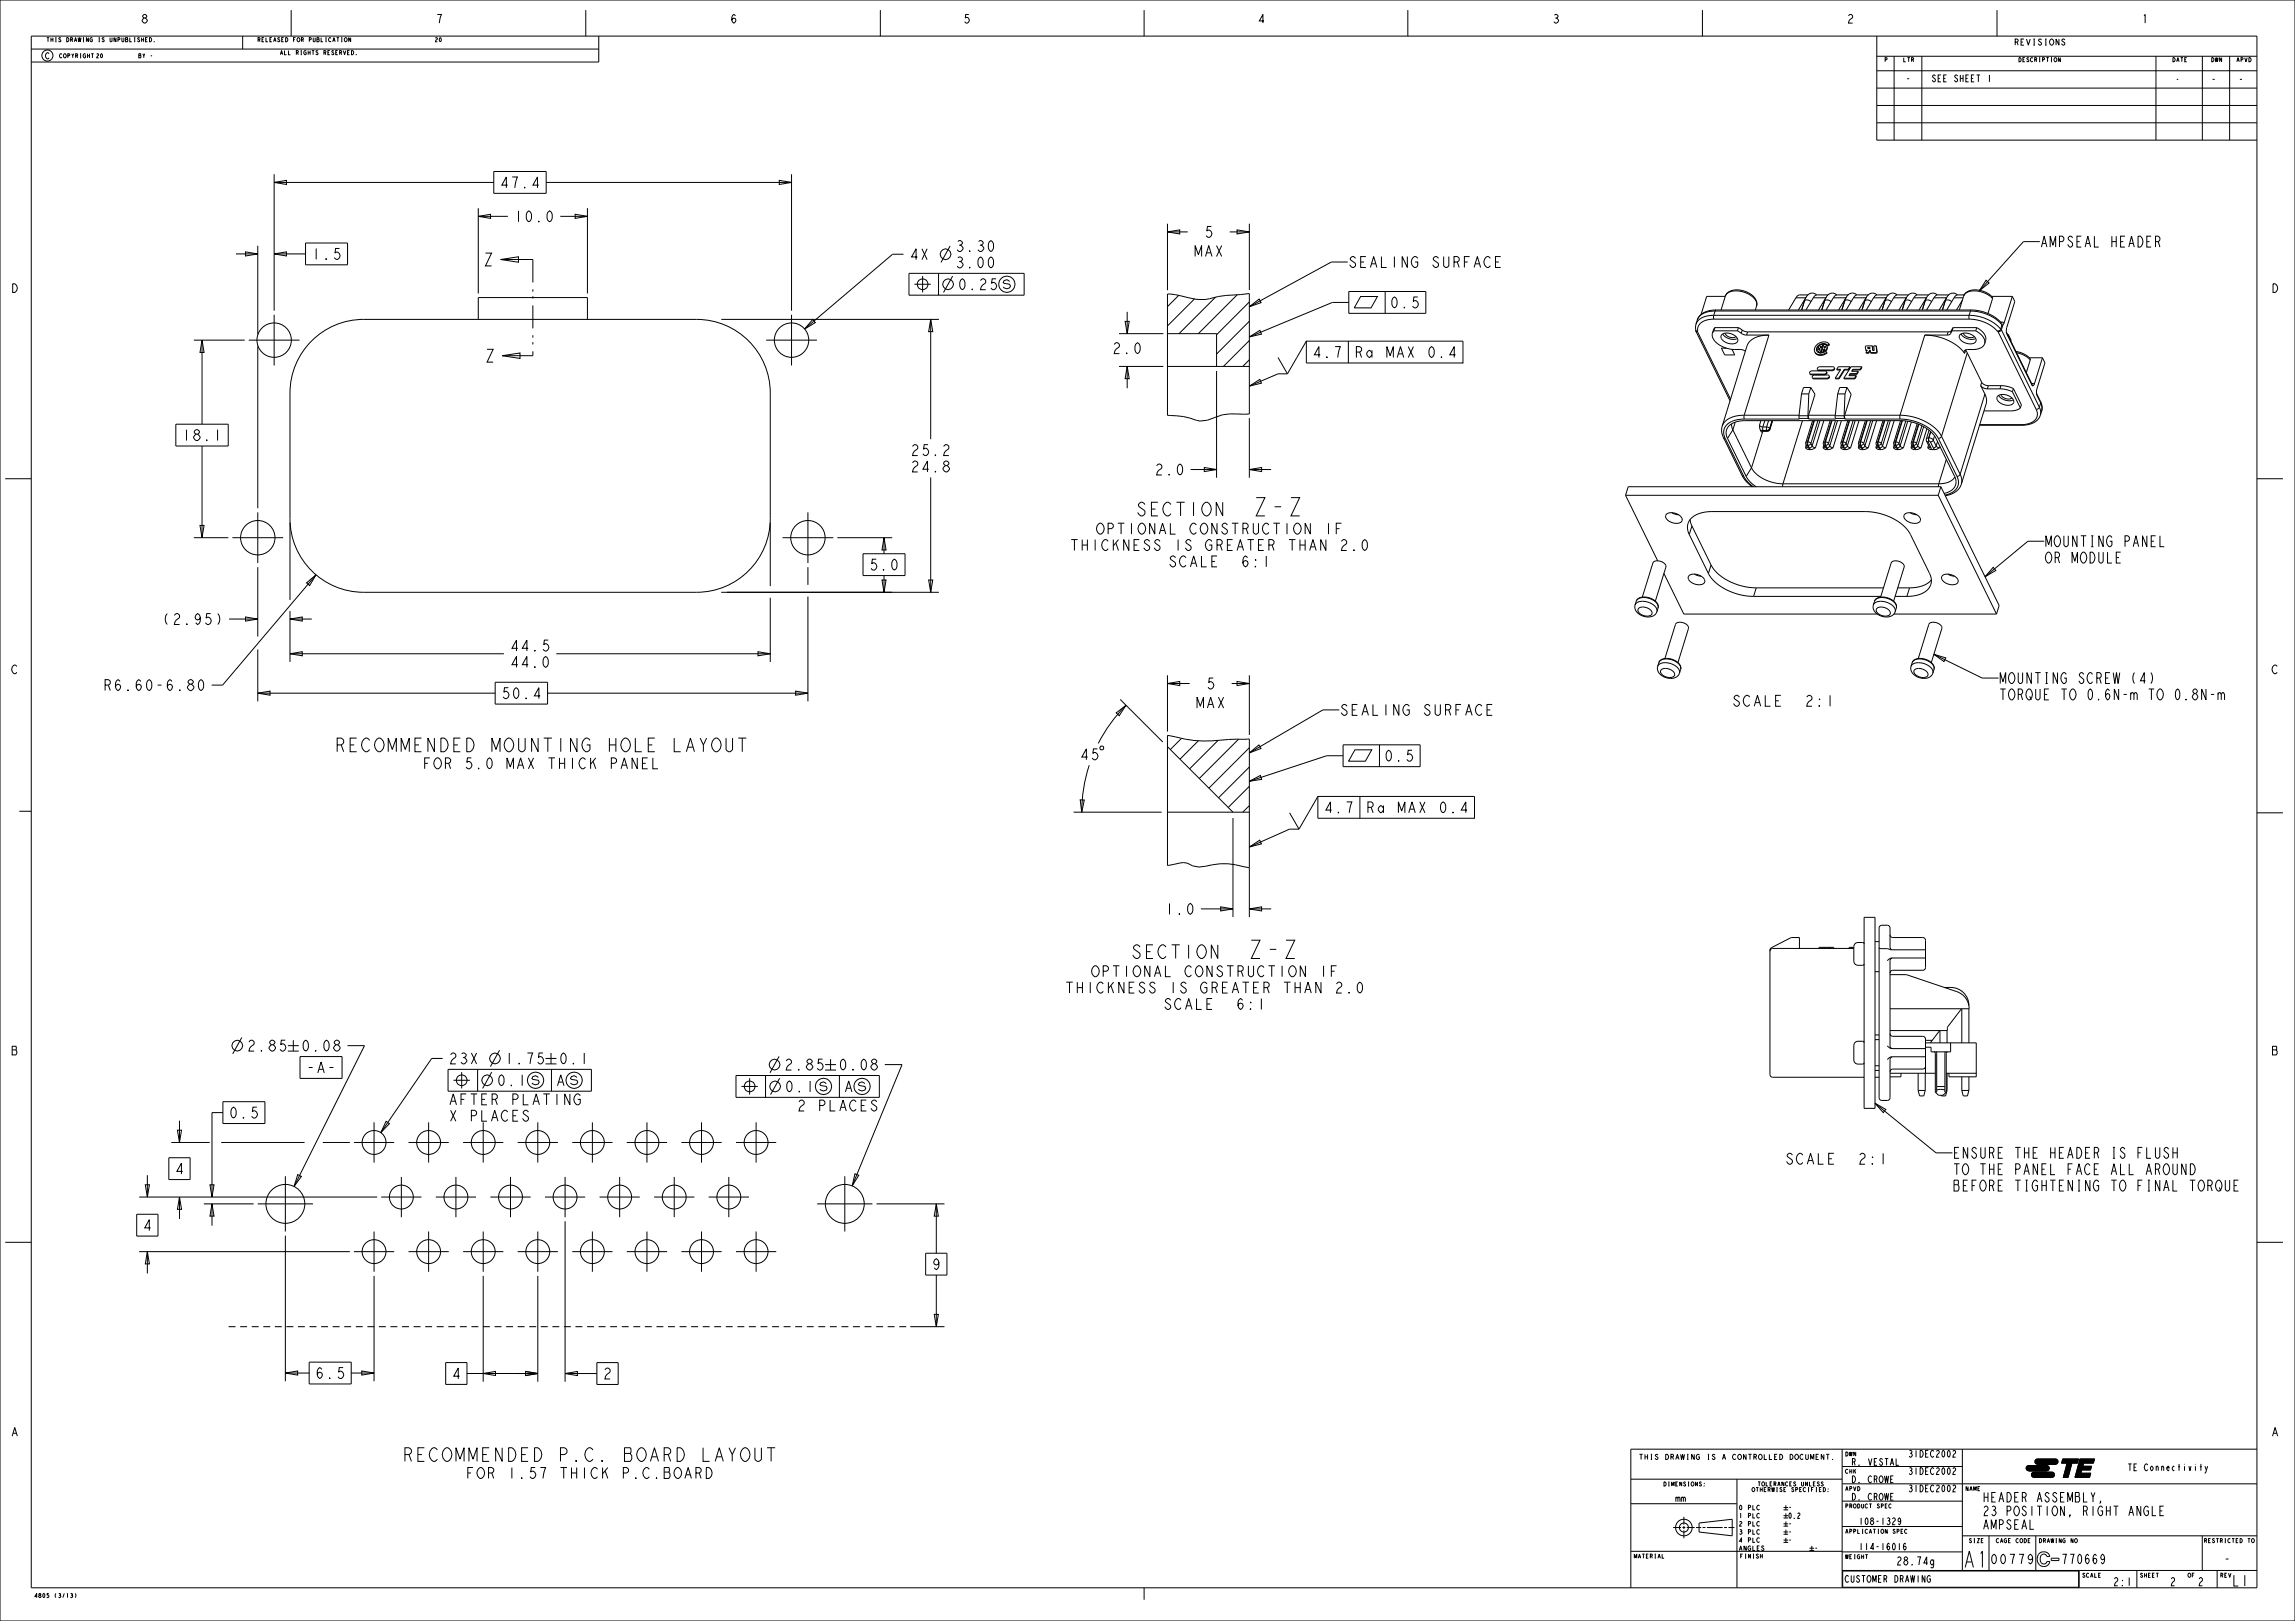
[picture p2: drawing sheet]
<svg xmlns="http://www.w3.org/2000/svg" width="841mm" height="594mm" viewBox="0 0 841 594" stroke-linecap="round" stroke-linejoin="round" font-family="sans-serif">
<defs><g id="words">
<g font-size="8.7">
<text x="460.5" y="189.1">Z-Z</text>
<text x="458.7" y="351.2">Z-Z</text>
</g>
<text font-size="7.8" x="719.3" y="574.4">A1</text>
<g font-size="6.5">
<text x="419.8" y="189.1">SECTION</text>
<text x="136" y="275.5">RECOMMENDED MOUNTING HOLE LAYOUT</text>
<text x="418" y="351.2">SECTION</text>
<text x="159.5" y="535.5">RECOMMENDED P.C. BOARD LAYOUT</text>
</g>
<g font-size="5.2">
<text x="182.9" y="68.8">47.4</text>
<text x="188.1" y="81.3">10.0</text>
<text x="441" y="87">5</text>
<text x="114" y="95">1.5</text>
<text x="333.1" y="95.2">4X</text>
<text x="349.8" y="92.2">3.30</text>
<text x="437.2" y="94">MAX</text>
<text x="747.5" y="90.5">AMPSEAL HEADER</text>
<text x="349.8" y="98.2">3.00</text>
<text x="493.9" y="98">SEALING SURFACE</text>
<text x="407.4" y="129.6">2.0</text>
<text x="481.7" y="131">4.7</text>
<text x="499.5" y="131">Ra MAX 0.4</text>
<text x="66.4" y="161.4">18.1</text>
<text x="333.5" y="166.9">25.2</text>
<text x="333.5" y="172.9">24.8</text>
<text x="422.9" y="174.1">2.0</text>
<text x="409.5" y="195.7">OPTIONAL CONSTRUCTION IF</text>
<text x="401.7" y="201.7">THICKNESS IS GREATER THAN 2.0</text>
<text x="749.1" y="200.3">MOUNTING PANEL</text>
<text x="318.3" y="208.9">5.0</text>
<text x="430.3" y="207.7">SCALE</text>
<text x="455.5" y="207.7">6:1</text>
<text x="749.1" y="206.3">OR MODULE</text>
<text x="59.1" y="228.8">(2.95 )</text>
<text x="186.7" y="238.6">44.5</text>
<text x="186.7" y="244.6">44.0</text>
<text x="732.4" y="250.5">MOUNTING SCREW (4)</text>
<text x="37.6" y="253.1">R6.60 -6.80</text>
<text x="183.5" y="256">50.4</text>
<text x="441.7" y="252.5">5</text>
<text x="732.4" y="256.5">TORQUE TO 0.6N-m TO 0.8N-m</text>
<text x="437.9" y="259.5">MAX</text>
<text x="490.8" y="262.1">SEALING SURFACE</text>
<text x="639.3" y="258.8">SCALE</text>
<text x="663.2" y="258.8">2:1</text>
<text x="162.5" y="281.7">FOR 5.0 MAX THICK PANEL</text>
<text x="485.9" y="297.8">4.7</text>
<text x="503.7" y="297.8">Ra MAX 0.4</text>
<text x="426.7" y="335.1">1.0</text>
<text x="407.7" y="357.9">OPTIONAL CONSTRUCTION IF</text>
<text x="399.9" y="363.9">THICKNESS IS GREATER THAN 2.0</text>
<text x="428.5" y="369.9">SCALE</text>
<text x="453.7" y="369.9">6:1</text>
<text x="90.3" y="385.2">2.85</text>
<text x="110.1" y="385.2">0.08</text>
<text x="164.2" y="389.9">23X</text>
<text x="184.7" y="389.9">1.75</text>
<text x="111.9" y="393.2">-A-</text>
<text x="287.2" y="392.1">2.85</text>
<text x="307" y="392.1">0.08</text>
<text x="164.2" y="404.9">AFTER PLATING</text>
<text x="291.8" y="407.1">2 PLACES</text>
<text x="83.7" y="409.7">0.5</text>
<text x="164.2" y="410.9">X PLACES</text>
<text x="715.5" y="424.5">ENSURE THE HEADER IS FLUSH</text>
<text x="63.9" y="430.2">4</text>
<text x="658.7" y="426.6">SCALE</text>
<text x="682.6" y="426.6">2:1</text>
<text x="715.5" y="430.5">TO THE PANEL FACE ALL AROUND</text>
<text x="715.5" y="436.5">BEFORE TIGHTENING TO FINAL TORQUE</text>
<text x="52.1" y="451">4</text>
<text x="341.2" y="465.2">9</text>
<text x="115.3" y="505.1">6.5</text>
<text x="165.3" y="505.3">4</text>
<text x="220.7" y="505.3">2</text>
<text x="178.6" y="541.8">FOR 1.57 THICK P.C.BOARD</text>
<text x="817.8" y="581.2">L1</text>
</g>
<g font-size="4.6">
<text x="726.4" y="550.4">HEADER ASSEMBLY,</text>
<text x="726.4" y="555.4">23 POSITION, RIGHT ANGLE</text>
<text x="726.4" y="560.4">AMPSEAL</text>
<text x="729.1" y="573.1">00779</text>
<text x="755.1" y="573">770669</text>
<text x="814.7" y="573">-</text>
</g>
<g font-size="4.1">
<text x="51.5" y="8.5">8</text>
<text x="159.5" y="8.5">7</text>
<text x="267.4" y="8.5">6</text>
<text x="352.8" y="8.5">5</text>
<text x="460.7" y="8.5">4</text>
<text x="568.7" y="8.5">3</text>
<text x="676.6" y="8.5">2</text>
<text x="784.6" y="8.5">1</text>
<text x="3.9" y="107.2">D</text>
<text x="832.2" y="107.2">D</text>
<text x="3.9" y="246.9">C</text>
<text x="832.2" y="246.9">C</text>
<text x="3.9" y="386.6">B</text>
<text x="832.2" y="386.6">B</text>
<text x="3.9" y="526.3">A</text>
<text x="832.2" y="526.3">A</text>
</g>
<g font-size="3.9">
<text x="694.8" y="573.5">28.74g</text>
<text x="774.2" y="581.1">2:1</text>
<text x="795.1" y="581.1">2</text>
<text x="805.3" y="581.1">2</text>
</g>
<g font-size="3.3">
<text x="707.7" y="30">SEE SHEET 1</text>
<text x="698.2" y="30.1">-</text>
<text x="810.2" y="30.3">-</text>
<text x="820.2" y="30.3">-</text>
<text x="699.1" y="534">31DEC2002</text>
<text x="678.3" y="537">R. VESTAL</text>
<text x="779.5" y="538.9">TE Connectivity</text>
<text x="678.3" y="543.3">D. CROWE</text>
<text x="699.1" y="540.3">31DEC2002</text>
<text x="613.9" y="550.3">mm</text>
<text x="678.3" y="549.7">D. CROWE</text>
<text x="699.1" y="546.7">31DEC2002</text>
<text x="681" y="558.7">108-1329</text>
<text x="681" y="568">114-16016</text>
<text x="675.9" y="579.8">CUSTOMER DRAWING</text>
</g>
<g font-size="2.9">
<text x="737.9" y="16.5">REVISIONS</text>
<text x="16.4" y="21.6">C</text>
</g>
<g font-size="2.6">
<text x="797.2" y="30.1">-</text>
<text x="655.2" y="553.4">-</text>
<text x="655.2" y="556.4">0.2</text>
<text x="655.2" y="559.4">-</text>
<text x="655.2" y="562.4">-</text>
<text x="655.2" y="565.3">-</text>
<text x="664.7" y="568.3">-</text>
</g>
<text font-size="2.5" x="606.9" y="534.8">THIS DRAWING IS A CONTROLLED DOCUMENT.</text>
<g font-size="2.2">
<text x="637.1" y="553.3">0 PLC</text>
<text x="637.1" y="556.3">1 PLC</text>
<text x="637.1" y="559.2">2 PLC</text>
<text x="637.1" y="562.2">3 PLC</text>
<text x="637.1" y="565.2">4 PLC</text>
<text x="637.1" y="568.2">ANGLES</text>
</g>
<g font-size="2">
<text x="16.9" y="15.3">THIS DRAWING IS UNPUBLISHED.</text>
<text x="94.2" y="15.3">RELEASED FOR PUBLICATION</text>
<text x="159.2" y="15.3">20</text>
<text x="21.6" y="21.2">COPYRIGHT</text>
<text x="35.1" y="21.2">20</text>
<text x="50.6" y="21.2">BY -</text>
<text x="102.5" y="20.1">ALL RIGHTS RESERVED.</text>
<text x="690.4" y="22.6">P</text>
<text x="697.3" y="22.6">LTR</text>
<text x="739.5" y="22.6">DESCRIPTION</text>
<text x="795.9" y="22.6">DATE</text>
<text x="810.1" y="22.6">DWN</text>
<text x="819.4" y="22.6">APVD</text>
<text x="676.1" y="533.6">DWN</text>
<text x="676.1" y="539.9">CHK</text>
<text x="609.4" y="544.6">DIMENSIONS:</text>
<text x="643.9" y="544.5">TOLERANCES UNLESS</text>
<text x="641.8" y="546.6">OTHERWISE SPECIFIED:</text>
<text x="676.1" y="546.3">APVD</text>
<text x="720.1" y="546.3">NAME</text>
<text x="676.1" y="552.6">PRODUCT SPEC</text>
<text x="676.1" y="561.9">APPLICATION SPEC</text>
<text x="721.3" y="565.3">SIZE</text>
<text x="731.3" y="565.3">CAGE CODE</text>
<text x="747" y="565.3">DRAWING NO</text>
<text x="807.5" y="565.3">RESTRICTED TO</text>
<text x="598.6" y="571">MATERIAL</text>
<text x="637.5" y="571">FINISH</text>
<text x="676.1" y="571.2">WEIGHT</text>
<text x="762.9" y="578">SCALE</text>
<text x="784.1" y="578">SHEET</text>
<text x="801.6" y="578">OF</text>
<text x="813.5" y="578">REV</text>
<text x="12.4" y="585.4">4805 (3/13)</text>
</g>
</g></defs>
<g fill="none" stroke="#000" stroke-width=".37">
<path d="M0 0h841v594h-841zM11.5 13.2h815.6v568.6h-815.6zM11.5 18h207.9M33.4 19.7h.9M33.9 19.7v1.5M51.2 14l-.5-.2-.3 .4a.67 .67 0 0 1 .6 .4 .67 .67 0 0 1-.1 .7l-.5-.4M51.9 13.8v1.5M51.9 14.5h.7M52.6 13.8v1.5M53.3 14.5h.5M54.1 13.8h-.8v1.5h.8M54.8 13.8a.76 .76 0 0 1 .8 .7 .76 .76 0 0 1-.8 .8z"/>
<path d="M56.6 15.3h.1M88.9 13.2v4.8M106.7 3.7v9.5M123.4 13.8h.9M123.8 13.8v1.5M125.1 13.8h.3M125.1 15.3h.3M125.3 13.8v1.5M125.8 18.5l.5 1.6 .4-1.6M127.4 19.3h.4M128.1 18.5h-.7v1.6h.7M128.5 13.8v1.5l-.7-1.5v1.5"/>
<path d="M128.8 18.5a.76 .76 0 0 1 .8 .8 .76 .76 0 0 1-.8 .8zM130.6 20.1h.1M214.7 3.7v9.5M219.4 13.2v9.5h-207.9M322.6 3.7v9.5M419.3 3.7v9.5M515.9 3.7v9.5M623.9 3.7v9.5M687.7 13.2v38.2h139.3M731.8 3.7v9.5M754.5 14.3v2.2l-1.1-2.2v2.2M756.6 14.7l-.4-.4-.6 .4 1 1.1-.1 .6-.5 .1-.6-.5"/>
<path d="M55.2 20.4h.5M687.7 38.7h139.3M687.7 32.3h139.4M687.7 25.9h139.4M687.7 20.6h139.4M694.1 20.6v30.8M704.3 20.6v30.8M729 27.5v2.5M755 21.1v1.5l-.7-1.5v1.5M790.1 20.6l-.1 30.8M801.3 21.1h-.7v1.5h.7M807.1 20.6l-.1 30.8"/>
<path d="M817.1 20.6l-.1 30.8M824.1 21.1a.76 .76 0 0 1 .8 .8 .76 .76 0 0 1-.8 .7zM687.7 45h139.3M177.9 92.7h2.2l-2.2 4.7h2.2M183.5 95.1l6.5-1v2zM183.5 95.1h11.8M175.3 117v-8h40v8M264.3 117h79.8M341.1 117l.7 4.5h-1.5zM341.1 117v43.9M412.3 117.8h1.5l-.7 4.5zM413.1 114.3v8"/>
<path d="M427.8 107.7a28.2 28.2 0 0 1 7.9 1.4 16.9 16.9 0 0 0 10.9-.5l11.2-1v44.1l-1.7 .1a23.4 23.4 0 0 0-13.6 2.2 9.9 9.9 0 0 1-6.6-.8l-2.3-.6-5.8-.4zM431.9 108.2l-4.1 4.2M437.7 109.5l-9.9 9.9M445.4 108.9l-13.3 13.4M453.4 108l-14.3 14.3M457.8 110.6l-12 12M457.8 117.7l-12 12M457.8 107.6h-.1M621.5 118.8l-.1 2.1M622 117.2l-.5 1.6M628 115.5l-2.3 .3-1.9 .6-1.5 1-.8 1.4M628 115.5l.1 1.4"/>
<path d="M628 115.5h93.6M628.1 116.9l-2.6 .4-2 .9-1.2 1.4-.2 1.7M628.1 116.9h93.5M628.5 114l-2.3 .2-2 .7-1.4 1-.8 1.3M628.5 114l-.5 1.5M628.5 114h93.6M628.8 113.6l-2.3 .2-2.2 .8-1.5 1.2-.8 1.4M628.8 113.6l-.3 .4M628.8 113.6h93.6M632.2 108.5l.6-1a7.6 7.6 0 0 1 10 1.3l.9 1.6v1.7M632.2 108.5a4.3 4.3 0 0 1 5.1-1.8l1.7 .3a5.5 5.5 0 0 1 4.8 4.8l-.1 .3M632.2 108.6h-6.8l-2 6.6"/>
<path d="M632.2 108.5l-1.5 5.1M643.7 112.1l-.5 1.5M658.1 109.1l-2.7 4.5M658.1 109.1h3.6M661.1 110.6h.1M661.2 110.3l-.1 .3M661.2 110.3l.4-.3 .7-.1 1.3 .7M661.2 110.3l-1 3.3M661.7 109.1l-2.7 4.5M661.8 108.9l-.1 .2M662.5 108.1h-3.2l-1.2 1M664.5 109.1l-2.7 4.5"/>
<path d="M664.5 109.1h4.6M665.7 108.1l-1.3-.7-1.3 .2-1.1 1.1-.8 1.6M668.5 110.6h.1M668.6 110.3l-.1 .3M668.6 110.3l-1 3.3M668.6 110.3l.4-.3 .7-.1 1.3 .7M669.1 109.1l-2.7 4.5M669.2 108.9l-.1 .2M669.9 108.1h-4.2l-1.2 1M671.8 109.1l-2.6 4.5M671.8 109.1h4.6M673.1 108.1l-1.3-.7-1.3 .2-1.2 1.1-.7 1.6"/>
<path d="M675.9 110.6h.1M676 110.3l-.1 .3M676 110.3l-1.1 3.3M676 110.3l.3-.3 .7-.1 1.3 .7M676.4 109.1l-2.6 4.5M676.6 108.9l-.2 .2M677.3 108.1h-4.2l-1.3 1M679.2 109.1l-2.7 4.5M679.2 109.1h4.6M680.4 108.1l-1.2-.7-1.4 .2-1.1 1.1-.7 1.6M683.2 110.6h.1M683.3 110.3l-.1 .3"/>
<path d="M683.3 110.3l.4-.3 .7-.1 1.3 .7M683.3 110.3l-1 3.3 .9-3M683.8 109.1l-2.7 4.5M684 108.9l-.2 .2M684.6 108.1h-4.2l-1.2 1M686.6 109.1l-2.7 4.5M686.6 109.1h4.6M687.8 108.1l-1.2-.7-1.4 .2-1.1 1.1-.8 1.6M690.6 110.6h.1M690.7 110.3l-.1 .3M690.7 110.3l.4-.3 .7-.1 1.3 .7M690.7 110.3l-1 3.3"/>
<path d="M691.2 109.1l-2.7 4.5M691.3 108.9l-.1 .2M692 108.1h-4.2l-1.2 1M693.9 109.1l-2.6 4.5M693.9 109.1h4.7M695.2 108.1l-1.3-.7-1.3 .2-1.1 1.1-.8 1.6M698 110.6h.1M698.1 110.3l-.1 .3M698.1 110.3l-1.1 3.3M698.1 110.3l.3-.3 .7-.1 1.3 .7M698.6 109.1l-2.7 4.5M698.7 108.9l-.1 .2"/>
<path d="M699.4 108.1h-4.2l-1.3 1M701.3 109.1l-2.7 4.5M701.3 109.1h4.6M702.6 108.1l-1.3-.7-1.3 .2-1.2 1.1-.7 1.6M705.3 110.6h.1M705.4 110.3l-.1 .3M705.4 110.3l-1 3.3M705.4 110.3l.4-.3 .7-.1 1.3 .7M705.9 109.1l-2.7 4.5M706.1 108.9l-.2 .2M706.7 108.1h-4.1l-1.3 1M708.7 109.1l-2.7 4.5"/>
<path d="M708.7 109.1h4.6M709.9 108.1l-1.2-.7-1.4 .2-1.1 1.1-.8 1.6M712.7 110.6h.1M712.8 110.3l-.1 .3M712.8 110.3l.4-.3 .7-.1 1.3 .7M712.8 110.3l-1 3.3M713.3 109.1l-2.7 4.5M713.4 108.9l-.1 .2M714.1 108.1h-4.2l-1.2 1M716.1 109.1l-2.7 4.5M716.1 109.1h3.3M717.3 108.1l-1.3-.7-1.3 .2-1.1 1.1-.8 1.6"/>
<path d="M719.1 110l-2.1 3.6M719.6 108.5h.1M719.6 108.5l.5-.9 1-.6 2.9-.4 3.6 .9 2.6 1.9M719.6 108.5l.6-1 1.1-.8 1.4-.4 1.7-.1 1.9 .4 1.9 .8 1.7 1.3 .3 .7M719.8 108.1h-2.7l-1 1M721.6 115.5l3.3 .4 3.3 1.1 2.8 1.6 2.1 2M721.6 115.5v1.4M721.6 116.9l2.9 .4 2.9 .9 2.6 1.4 1.9 1.7M722.1 114l3.1 .3 3.3 1a12.6 12.6 0 0 1 5.1 3.8M722.1 114l-.5 1.5M722.4 113.6l3.2 .4 3.1 1 2.8 1.6 2 1.9M722.4 113.6l-.3 .4"/>
<path d="M729.8 108.6h7.6M730.2 109.4l-1.7 5.5M733.1 118h.3M733.4 118l-.1 .2M733.4 118l1 .3M733.5 118.5h.1M733.5 118.5l.1 .6M733.6 119.1l.3 .2M733.6 119.1l-.5 1.5M733.9 119.3l-.5 1.6M734.4 118.3l-.5 1M737.4 108.6l.9 1.9-3 9.7-.1 1.4"/>
<path d="M737.4 108.6l-3 9.7M113.5 125.7a26.9 26.9 0 0 1 19.8-8.7h122a27 27 0 0 1 27 27v46a27 27 0 0 1-27 27h-122a27 27 0 0 1-27-27v-46a26.9 26.9 0 0 1 7.2-18.3zM178.5 128h2.2l-2.2 4.7h2.2M184.1 130.3l6.5-1v2zM184.1 130.3h11.2M410.1 134.3h16.2M410.1 122.3h16.2M413.1 134.3l.7 4.5h-1.5zM413.1 134.3v8M427.8 134.3h30M427.8 122.3h18v12M445.8 136v39.1"/>
<path d="M457.8 124.8l-9.5 9.5M457.8 131.9l-2.4 2.4M621.4 120.9v.4M621.4 121.3h.1M621.4 121.3l12.6 25.6M621.4 120.9h.1M621.4 120.9l.7 .4M621.4 121.3l.6 .1M622 121.4l12.2 24.9M622.1 121.3l-.1 .1M627.5 122.1v1.1l.5 1.2 1 1.2 1.5 1.1 3 1.1 4.6 .3 1.5 .6M628 121.2l-.5 .9"/>
<path d="M628 121.2h8.7M628.4 120.1l-.9 2M628.4 120.1l-.4 1.1M628.4 120.1h8.6M631 122.6l1.7-.6 2.1 .5 1.6 1.1 .4 .7v.8l-.6 .6-.9 .3-2.6-.4-1.9-1.5-.2-.8zM631.3 122.4l1 1 1.4 .7 1.7 .3 1.3-.4M632.1 122.1l.6 .8 1.2 .7 1.3 .1 .9-.4M636.7 121.2l1.4 .9M637 120.1l1.4 .9M637 120.1l-.3 1.1M638.1 122.1l1.9 .7M638.4 121l2 .6"/>
<path d="M638.4 121l-.3 1.1M640 122.8h8.2M640.4 121.6l-.4 1.2M640.4 121.6h73.5M648.2 122.8l-2.6 .2-2.3 .7-1.7 1.1-1.2 1.4-9.3 30M648.2 122.8l-9 29.4M663.3 137.1l.5 .2M663.7 137.1l.1 .2M663.7 137.1h4.8M663.8 137.3h4.8M664.2 138.6l.5 .2M664.6 138.6l-.5-.5 .7-.7 5.3 .1 .1 .7-.8 .4"/>
<path d="M664.6 138.6l.1 .2M664.6 138.6h4.8M664.7 138.8h4.8M665.7 128.6h.1M665.7 128.6l.2 .3M665.9 128.9h.1M665.9 128.9l1.1 .5M666.1 135.6l.5 .2-.1-.2M666.1 128.7l1.1 .6M666.2 127.2l-.4 1.4M666.2 127.2l.7 .7-.2 .5-.2-.2M666.2 127.2l.6 .8"/>
<path d="M666.5 127.9l-.6 .1 .1 .5 1.1 .6M666.5 127.9v.3M666.5 127.9l.1 .2M666.5 135.6l-.6-.5 .8-.7 5.3 .1 .1 .7-.8 .4M666.5 135.6h4.8M666.6 128.1v.2M667 129.4h.1M667.1 129.1l.1 .2M667.1 129.4h.1M667.2 127.1v-.3l-.3 .3 .6 .7M667.2 127.1l.1 .2h.5M667.2 127.1h.5"/>
<path d="M667.2 127.2l-.2 .1M667.5 129.1l.1 .2M667.5 127.8l-.4 1.3M667.5 127.8l-.3 1.5M667.6 129.3l-.4 .1M667.7 127.1l.1 .2M668 126.2l-1 .3-.8 .7M668 126.2l-.3 .9M668 126.2l-.2 1.1M668 129l-.5 .1M668 129l.1 .2M668.1 129.2l-.5 .1"/>
<path d="M668.2 129.2h-.1M668.4 126.2l.7 .2 .4 .7-.2 .8-.6 .7M668.4 126.2l-.9 2.9M668.4 126.1l-.4 .1M668.4 126.1l.8 .2 .6 .5M668.4 127.9h.4l-.4 .4M668.4 127.9l-.4 1.1M668.4 127.9l.1 .2M668.4 128.3l.4 .5M668.4 128.3l.3 .3M668.5 137.1l.1 .2M668.5 128.1l-.3 1.1"/>
<path d="M668.5 128.1h.1M668.7 126.8l-.2 .6h.5l-.1-.2M668.7 126.8l.2 .3M668.7 126.8l.1 .3M668.7 128.6l.1 .2M668.8 127.1h.1M668.8 127.1l-.1 .3M668.8 135.9l.5 .2v.4l-.8 .6M668.8 128.8l-.6 .4M668.8 127.1l.1 .1M668.9 128.8h-.1M668.9 127.1v.1"/>
<path d="M669 128.7l-.1 .1M669 128.7l.4 .4M669.4 129.1l.1 .3-.7 .4-1.7 .4-1.1-.2-.9-.8M669.4 138.6l.1 .2M669.5 136.4l-.2 .6-.7 .3M669.5 127l.1 .9-.6 .8M669.6 126.5l-1.1-.6-1.6 .3-1.1 1.1-.1 1.3M669.6 126.5l.2 .3M670.3 126.1l-1.2-.7h-1.7l-1.5 .9-1 1.4 .2 1.3 1.1 .9h1.6l1.6-.8M670.3 126.1l-.7 .4M670.3 126.1l.1 .3-.6 .4M670.4 137.9l-.1 .6-.8 .3"/>
<path d="M671.3 135.6l.1 .2M671.4 135.8l-7.5 .1-.8 .7 .6 .5M672.3 134.9l-.2 .6-.7 .3M672.5 138.6l.1 .2h1.3M672.5 138.6h1.3M673.1 135.3h1.4l-2 3.3M673.1 135.3l.1 .3h1.2M673.8 138.6l.1 .2M675.7 138.6l.1 .2h3.9M675.7 138.6h3.9M675.8 135.3l-2 3.3M675.8 135.3l.1 .3"/>
<path d="M675.8 135.3h1.5M675.9 135.6l-2 3.2M675.9 135.6h1.5M677.3 135.3l.1 .3M677.9 134.4h-4.2l-.6 .9M677.9 134.4l-.6 .9M677.9 134.4l.1 .2-.6 1M678 136.9l-.5 .8h2.7M678 136.9l.1 .2M678 136.9h2.4M678.1 137.1l-.3 .6M678.1 137.1h2.4"/>
<path d="M679 135.3l-.5 .8h2.4M679 135.3l.1 .3M679 135.3h2.6M679.1 135.6l-.3 .5M679.1 135.6h2.6M679.6 138.6l.1 .2M680.2 137.7l-.6 .9M680.2 137.7l.1 .2-.6 .9M680.4 136.9l.1 .2M680.9 136.1l-.5 .8M680.9 136.1l.1 .2-.5 .8M681.6 135.3l.1 .3"/>
<path d="M682.2 134.4h-3.9l-2.6 4.2M682.2 134.4l-.6 .9M682.2 134.4l.1 .2-.6 1M683.7 128.2l.3 .3M683.7 128.2l.2 .1M683.8 129.2l.1 .2h.9M683.8 129.2h.9M683.9 128.3h.4l-.5 .9M683.9 128.3l.1 .2M684 128.5h.1M684.5 127.3h.7l.1 .4h-.8zM684.5 127.3l.1 .2"/>
<path d="M684.6 127.5v.2M684.6 127.5h.7M684.7 129.2l.1 .2M685.2 128.3l-.5 .9M685.2 128.3l.3 .9M685.2 128.3l.1 .2M685.3 128.5l-.5 .9M685.3 128.5h.1M685.5 129.2l.1 .2h1.8M685.5 129.2h1.8M686.1 126.7l-2.4 .1-.2 .3 .2 1.1M686.1 126.7l.2 1.7h.5l-.2-1.7h.9"/>
<path d="M686.1 126.7l.3 1.7M687.3 129.2l.1 .2M687.5 126.7l.2 2.1M687.5 126.7l.4 2.4M687.7 128.8l-.4 .4M687.7 128.8l.2 .3M687.9 129.1l-.5 .3M705.3 122.8a18.9 18.9 0 0 1 14.6 6.7M705.3 122.8l-9 29.4M705.3 122.8h8.2M713.9 121.6l-.4 1.2M714.8 122.1l-.4 .5-.9 .2"/>
<path d="M715.2 121l-.5 .5-.8 .1M715.2 120.9l-.4 1.2M715.4 121.2l-.6 .9M715.4 121.2h8.6M715.7 120.1l-.5 .8M715.7 120.1l-.3 1.1M715.7 120.1h8.7M718.3 122.6l1.7-.6 2.1 .5 1.6 1.1 .4 .7v.8l-.6 .6-.9 .3-2.6-.4-1.8-1.5-.3-.8zM718.6 122.4l1 1 1.4 .7 1.7 .3 1.3-.4M719.5 122.1l.5 .8 1.3 .7 1.2 .1 .9-.4M720.3 128.2v.1M720.3 128.3l.6 1"/>
<path d="M720.3 128.3l-.4 1.2M720.9 129.3l-9.4 30.6M720.9 129.3l5.3 10.8M724 121.2l1.6 1.1 1.1 1.2 .6 1.3v1.1M724.4 120.1l1.8 1.2 1.2 1.5 .3 1.4-.4 1.7M724.4 120.1l-.4 1.1M727.3 125.9l-.7 1.1-1.4 .8-5 .4-.4 .6 .1 .7M731.9 121.3l.2 .1M732.1 121.4l14.1 28.6M733.1 120.6l.3 .3M733.1 120.6l-.5 .6-.7 .1M733.4 120.9l-.5 .5h-.8"/>
<path d="M733.4 120.9l13.9 28.3M735.2 121.6v.1M735.2 121.7v.4M735.2 122.1v-.5l9.6 19.9M735.2 122.1l9.6 19.4M735.7 122.6h.2M735.9 122.6v.3M735.9 122.6l1.1 2-.1 .4M738.8 128.8l1.8 .5 1.7 .7 1.5 1.3 .2 .6M739 129.3l2.8 .9 2.2 1.7M743.6 131.1h4.9M744 131.9l-1.5 4.6"/>
<path d="M748.5 131.1l.9 1.9-3 9.7-.1 1.4M748.5 131.1l-3 9.6M457.8 153.2v21.9M631.1 156.2l-.2 2 .6 2.1M634.6 155.3l.4 2.2M635 157.5l-2 3.2M635 157.5l6.8 13.9M635.9 154.7l-.9 2.8M639.2 152.2l-2.9 .2-2.5 .8-1.7 1.3-1 1.7M639.2 152.2v1.4M639.2 152.2h20.1M639.2 153.6l-3.7 .5-2.7 1.5-.7 1-.4 1.3v1.4l.5 1.4"/>
<path d="M644.8 155.8l1.2 .7M644.8 155.8l.2 1.8M645 157.6l1 .1M645 157.6l.3 .4M645.3 158l.4 .4 .2-.3M645.3 154.1l-.5 1.7M645.9 158.1h.1M646 156.5v1.2M646 156.5h1.4M646 158.1l-4.2 13.3M646 157.7h1.4M646.1 157.9l-.8 .1"/>
<path d="M646.1 157.9l.2 .1M646.1 157.9h1.4M646.3 158l-.4 .1M646.3 158h1.4M646.7 154.1l-.7 2.4M647.4 156.5l1.1 .5M647.4 156.5v1.2M647.4 157.7l.1 .2M647.5 157.9l.2 .1M648.1 154.1l-.7 2.4M648.5 157l-.4 .5-.7 .2M648.5 157v.1"/>
<path d="M648.5 157.1l.1 .3M648.5 157.1l-.4 .5-.6 .3M648.6 157.4l-.9 .6M649.4 154.1l-.9 2.9M649.5 154.1l-1 3M649.6 154.1l-1 3.3M659.2 152.3l.1 1M659.2 152.3h3.3M659.3 153.3l.1 .3h-20.2M659.3 153.3h3.4M660.2 144.3l-1 8M660.2 144.3h2.6"/>
<path d="M660.5 154.1l-7.1 23.2M662.5 152.3l.2 1M662.7 153.3l.2 .3M662.7 152.2l.2 1.4M662.7 152.2h9.8M662.8 144.3l-.3 8M663.6 142h-2.7l-.7 2.3M663.6 142l-.8 2.3M663.6 142l1.5 2.5-2.4 7.7M664.2 154.1l-2.5 8.1M664.7 154.1l-2.4 7.8M664.9 154.1l-2.4 7.8"/>
<path d="M666.2 154.1l-2.6 8.4M666.9 154.1l-2.8 9.3M668.3 154.1l-3 9.9M670.7 154.1l-2.5 8.1M671.2 154.1l-2.4 7.8M671.3 154.1l-2.4 7.8M672.5 152.3l.1 1M672.5 152.3h3.3M672.6 153.3l.1 .3h-9.8M672.6 153.3h3.4M672.6 154.1l-2.6 8.4M673.4 154.1l-2.9 9.3"/>
<path d="M673.4 144.3l-.9 8M673.4 144.3h2.7M674.8 154.1l-3.1 9.9M675.8 152.3l.2 1M676 153.3l.1 .3M676 152.2l.1 1.4M676 152.2h20.3M676.1 144.3l-.3 8M676.1 153.6h20.2M676.8 142h-2.6l-.8 2.3M676.8 142l-.7 2.3M676.8 142l1.6 2.5-2.4 7.7"/>
<path d="M677.1 154.1l-2.5 8.1M677.6 154.1l-2.4 7.8M677.8 154.1l-2.4 7.8M679.1 154.1l-2.6 8.4M679.8 154.1l-2.9 9.3M681.2 154.1l-3 9.9M683.6 154.1l-2.5 8.1M684.1 154.1l-2.4 7.8M684.2 154.1l-2.4 7.8M685.5 154.1l-2.6 8.4M686.3 154.1l-2.9 9.3M687.7 154.1l-3.1 9.9"/>
<path d="M690 154.1l-2.5 8.1M690.5 154.1l-2.4 7.8M690.7 154.1l-2.4 7.8M692 154.1l-2.6 8.4M692.7 154.1l-2.9 9.3M694.1 154.1l-3 9.9M696.3 152.2a17.9 17.9 0 0 1 15.2 7.7M696.3 152.2v1.4M696.3 153.6a16.4 16.4 0 0 1 14 7.1M696.5 154.1l-2.5 8.1M696.9 154.2l-2.4 7.7M697.1 154.2l-2.4 7.7"/>
<path d="M698.4 154.3l-2.6 8.2M699.1 154.4l-2.8 9M700.4 154.6l-2.9 9.4M702.6 155.3l-2.2 6.9M703 155.5l-2 6.4M703.2 155.5l-2 6.4M704.3 156l-2 6.5M704.9 156.4l-2.2 7M706.1 157.1l-2.1 6.9M706.9 157.7l-1 3.2M707.5 158.2l-.7 2.2M708.9 159.8l-.5 1.4"/>
<path d="M711.5 159.9l-.5 .5-.7 .3M711.5 159.9l6.8 13.9M725.4 155.8h15.5M725.5 155.6h15.1M725.8 141.2l1 .9 1.5 .4M725.8 141.2l1.6 3.2M726.2 140.1l.9 .9 1.5 .3M726.2 140.1l-.4 1.1M727.4 144.4l.5 1.9-.1 1.6-9.1 29.6M727.4 144.4l-9.1 29.4M728.3 142.5h4.6M728.6 141.3h4.6"/>
<path d="M728.6 141.3l-.3 1.2M732.1 145.1l1.7-.6 2.1 .5 1.6 1.1 .4 .7v.8l-.6 .6-.9 .3-2.6-.4-1.8-1.5-.2-.8zM732.4 144.9l1 1 1.4 .7 1.7 .3 1.3-.4M732.9 142.5l2.3 .3 2.2 .8M733.2 141.3l2.3 .3 2.3 .8M733.2 141.3l-.3 1.2M733.3 144.6l.5 .8 1.3 .7 1.2 .1 1-.4M737.4 143.6l3 5.9M737.8 142.4l-.4 1.2M737.8 142.4l2.9 5.9-.3 1.2M740.4 149.5l-1.2 .7-1.7 .3-10.5 .1M740.6 155.6l.3 .2"/>
<path d="M744.5 140.5h.1M744.6 140.5v.2M744.6 140.5l.9 .2M745.5 140.7l-.7 .8M746.2 150l.4 2.2-.9 1.8-2.1 1.2-3 .4M746.3 144.1v.1M746.3 144.2v.4M746.3 144.2l1.5 3M746.3 144.6l1.5 3.1M747.3 149.2l.5 1.6-.1 1.4M747.3 149.2l-.4 .6-.7 .2M747.7 152.2l-.9 1.5-1.4 1.1-2 .8-2.5 .2"/>
<path d="M747.8 147.2v.5M747.8 147.2l.5 1.8-.1 1.6M747.8 147.7l.5 1.5-.1 1.4M747.8 147.7l-.5 1.5M748.2 150.6l-.5 1.6M748.2 150.6h.1M1.9 175.4h9.6M341.1 174.9v42.1M345.8 163.6l.7-.7h.5l.7 .7a1.54 1.54 0 0 1-1.2 1.7l-.7 1.6h1.9M346.5 170.6l-.7-.7a1 1 0 0 1 1.2-1l.7 .7-.2 .7-.5 .3M436.3 172.1h9.5M441.3 171.3l4.5 .8-4.5 .7z"/>
<path d="M457.8 172.1l4.5-.8v1.5zM457.8 172.1h8M631.5 160.3l6.9 13.9M631.5 160.3l.7 .4M632.2 160.7l6.8 13.9M633 160.7l-.5-2.4 .8-1.9 2-1.5 2.9-.7 58.4-.1a15.1 15.1 0 0 1 12.8 6.6l6.9 14 .4 1.4v1.5l-.8 1.4-1.4 1.1-2.1 .7M633 160.7l6.9 13.9M638.4 174.2l1.5 2.2 2.2 2M638.4 174.2l.6 .4M639 174.6l1.4 2 2.1 1.8M639.9 174.6l1.4 2 2.3 1.8M641.8 171.4l1.8 2.3 2.8 1.9 3.4 1.2 3.6 .5"/>
<path d="M641.8 171.4l-1.9 3.2M653.4 177.3l-.2 1.1M653.4 177.3h57.1M661.6 164l1.3 .8M661.7 162.2l.1 .7M661.8 162.9h.1M661.8 162.9l.4 .9M661.8 162.9l.6 .3M661.9 163.1l-.3 .9M662.2 163.8l-.6 .2M662.2 163.8l.6 .3M662.2 163.8h.1"/>
<path d="M662.3 161.9l-.6 .3M662.3 161.9l.1 1.3M662.3 161.9h.2M662.4 163.2l.4 .9M662.4 163.2h.1M662.5 161.9l1.1 .6M662.5 161.9v1.3M662.5 163.2l.5 .9M662.8 164.1l.1 .7M662.9 164.8h.7M663 164.1l.6 .7M663.6 162.5l-.4 .5-.7 .2"/>
<path d="M663.6 162.5l.5 .9M664.1 163.4l1.2 .6M664.1 163.4l-.4 .5-.7 .2M665.3 164l-1.7 .8M668 164l1.3 .8M668.2 162.2v.7M668.2 162.9h.1M668.2 162.9l.5 .9M668.2 162.9l.6 .3M668.3 163.1l-.3 .9M668.7 163.8l-.7 .2M668.7 163.8l.6 .3"/>
<path d="M668.7 163.8h.1M668.8 161.9l-.6 .3M668.8 161.9v1.3M668.8 161.9h.1M668.8 163.2l.5 .9M668.8 163.2h.2M668.9 161.9l1.1 .6M668.9 161.9l.1 1.3M669 163.2l.5 .9M669.3 164.1v.7M669.3 164.8h.7M669.5 164.1l.5 .7"/>
<path d="M670 162.5l-.4 .5-.6 .2M670 162.5l.5 .9M670.5 163.4l1.2 .6M670.5 163.4l-.4 .5-.6 .2M671.7 164l-1.7 .8M674.5 164l1.3 .8M674.6 162.2l.1 .7M674.7 162.9h.1M674.7 162.9l.4 .9M674.7 162.9l.6 .3M674.8 163.1l-.3 .9M675.1 163.8l-.6 .2"/>
<path d="M675.1 163.8l.6 .3M675.1 163.8h.1M675.2 161.9l-.6 .3M675.2 161.9l.1 1.3M675.2 161.9h.2M675.3 163.2h.1M675.3 163.2l.4 .9M675.4 161.9v1.3M675.4 161.9l1.1 .6M675.4 163.2l.5 .9M675.7 164.1l.1 .7M675.8 164.8h.7"/>
<path d="M675.9 164.1l.6 .7M676.5 162.5l-.4 .5-.7 .2M676.5 162.5l.4 .9M676.9 163.4l1.3 .6M676.9 163.4l-.3 .5-.7 .2M678.2 164l-1.7 .8M680.9 164l1.3 .8M681.1 162.2v.7M681.1 162.9h.1M681.1 162.9l.5 .9M681.1 162.9l.6 .3M681.2 163.1l-.3 .9"/>
<path d="M681.6 163.8l-.7 .2M681.6 163.8l.6 .3M681.6 163.8h.1M681.7 161.9l-.6 .3M681.7 161.9v1.3M681.7 161.9h.1M681.7 163.2h.2M681.7 163.2l.5 .9M681.8 161.9l1.1 .6M681.8 161.9l.1 1.3M681.9 163.2l.4 .9M682.2 164.1v.7"/>
<path d="M682.2 164.8h.7M682.3 164.1l.6 .7M682.9 162.5l-.4 .5-.6 .2M682.9 162.5l.5 .9M683.4 163.4l1.2 .6M683.4 163.4l-.4 .5-.7 .2M684.6 164l-1.7 .8M687.4 164l1.3 .8M687.5 162.2l.1 .7M687.6 162.9h.1M687.6 162.9l.4 .9M687.6 162.9l.6 .3"/>
<path d="M687.7 163.1l-.3 .9M688 163.8l-.6 .2M688 163.8l.6 .3M688 163.8h.1M688.1 161.9l-.6 .3M688.1 161.9l.1 1.3M688.1 161.9h.2M688.2 163.2h.1M688.2 163.2l.4 .9M688.3 161.9l1.1 .6M688.3 161.9v1.3M688.3 163.2l.5 .9"/>
<path d="M688.6 164.1l.1 .7M688.7 164.8h.7M688.8 164.1l.6 .7M689.4 162.5l-.4 .5-.7 .2M689.4 162.5l.4 .9M689.8 163.4l1.3 .6M689.8 163.4l-.4 .5-.6 .2M691.1 164l-1.7 .8M693.8 164l1.3 .8M694 162.2v.7M694 162.9h.1M694 162.9l.5 .9"/>
<path d="M694 162.9l.6 .3M694.1 163.1l-.3 .9M694.5 163.8l-.7 .2M694.5 163.8l.6 .3M694.5 163.8h.1M694.5 161.9l-.5 .3M694.5 161.9l.1 1.3M694.5 161.9h.2M694.6 163.2h.2M694.6 163.2l.5 .9M694.7 161.9l1.1 .6M694.7 161.9l.1 1.3"/>
<path d="M694.8 163.2l.4 .9M695.1 164.1v.7M695.1 164.8h.7M695.2 164.1l.6 .7M695.8 162.5l-.4 .5-.6 .2M695.8 162.5l.5 .9M696.3 163.4l1.2 .6M696.3 163.4l-.4 .5-.7 .2M697.5 164l-1.7 .8M700.3 164l1.3 .8M700.4 162.2l.1 .7M700.5 162.9h.1"/>
<path d="M700.5 162.9l.4 .9M700.5 162.9l.5 .3M700.6 163.1l-.3 .9M700.9 163.8l-.6 .2M700.9 163.8l.6 .3M700.9 163.8h.1M701 161.9l-.6 .3M701 161.9v1.3M701 161.9h.2M701 163.2h.2M701 163.2l.5 .9M701.2 161.9l1.1 .6"/>
<path d="M701.2 161.9v1.3M701.2 163.2l.5 .9M701.5 164.1l.1 .7M701.6 164.8h.7M701.7 164.1l.6 .7M702.3 162.5l-.4 .5-.7 .2M702.3 162.5l.4 .9M702.7 163.4l1.3 .6M702.7 163.4l-.4 .5-.6 .2M704 164l-1.7 .8M705.9 160.9l.1 .7M706 161.6l.6 .4"/>
<path d="M706 161.6l1 2.2M706.4 164l1.3 .8M706.6 162l1 2.1M706.7 163.1l-.3 .9M706.8 160.4l-.9 .5M706.8 160.4v1.3M706.8 160.4h.1M706.8 161.7l-.2 .3M706.8 161.7h.1M706.8 160.4l1 .3 .6 .5M706.8 160.4l.1 1.3M706.9 161.7l.5 .3"/>
<path d="M707 163.8l-.6 .2M707 163.8l.6 .3M707 163.8h.1M707.4 162l1.1 2.1M707.6 164.1l.1 .7M707.7 164.8h1.3M708.4 161.2l-.4 .5-.6 .3M708.4 161.2l1.1 2.2M708.5 164.1l.5 .7M709.5 163.4l1.2 .6M709.5 163.4l-.4 .5-.6 .2M710 161.8l-.5 1.6"/>
<path d="M710.3 160.7l6.8 13.9M710.5 177.3l-.2 1.1M710.7 164l-1.7 .8M710.9 163.6l-.2 .4M711.2 178.4h-114.6l-.9 3.1M711.2 178.4l21.4 43.5-1 3.1M711.2 178.4l-.9 3.1M713.2 168.4l-2.7 8.9M716.4 174.7l-.9 1.1-1.3 .8-1.7 .5-2 .2M717.1 174.6l.6 2.2-.6 2.1-1.7 1.6-2.7 .9M718.3 173.8l.6 1.9-.2 1.7M718.3 173.8l-.4 .5-.8 .3"/>
<path d="M718.7 177.5l-.8 1.5-1.2 1.2-1.8 .9-2 .6M827.1 175.4h9.5M595.7 181.5l11.8 24M595.7 181.5h114.6M619 195.9l-.5-1.5-.1-1.4 .2-1.3 .7-1.3 2.3-1.7 3.6-1.1 58.3-.1a19.8 19.8 0 0 1 16.4 8.1l7.3 14.8 .6 2.6-.8 2.3-1.8 1.7-2.7 1.1-3.7 .4M619 195.9l7 14.3M619.3 190.4l.7 2.3M620 192.7l7 14.3M620 192.7l-1 3.2M710.3 181.5l21.3 43.5M266.4 217h77.7M340.3 212.5h1.5l-.7 4.5z"/>
<path d="M609.7 210.1l7.3 14.9h70.9M626 210.2a19.2 19.2 0 0 0 16.1 8.3h.5M627 207a19.2 19.2 0 0 0 16 8.4h.6M627 207l-1 3.2M642.6 218.5h46.6M643.6 215.4h46.6M643.6 215.4l-1 3.1M694.5 218.5h4.3M695.4 215.4h4.4M699.8 215.4l-1 3.1M707.7 212.5l-1.3 1.2-1.9 1-2.2 .5-2.5 .2M694 225h37.6"/>
<path d="M410.5 256.3l15.6 15.6M412.6 258.4l-5.2 6.1-3 4.4-1.9 3.5M398.6 277.4h-2.2l1.7-3v4M402.1 274.4h-1.4l-.2 1.7 .5-.4a1.34 1.34 0 0 1 1.4 1.4 1.34 1.34 0 0 1-1.4 1.3l-.8-.7M403.4 273.4h.7l.3 .3v.7l-.3 .3h-.7l-.3-.3v-.7zM409 261.2l3.6-2.8-2.5 3.9zM427.8 269.5a56.5 56.5 0 0 0 22.4 1.5l7.6-.2v47.2a32.5 32.5 0 0 0-13.5-1.1l-2.5 .5a8.1 8.1 0 0 1-6.8-1.1 19.9 19.9 0 0 0-7.2 .8zM427.8 273.6l24 24M433 270.6l-4.1 4.1M439.2 271.4l-6.8 6.8M446.4 271.3l-10.5 10.4M453.9 270.9l-14.4 14.4"/>
<path d="M457.8 274l-14.8 14.8M7.1 297.3h4.4M393.4 297.6h32.3M395.8 293.1l1.5 .1-.9 4.4zM399.1 280.4l-1.1 3.9-1 5.3-.6 8M427.8 297.6h30M451.8 299.8v36.3M457.8 281.1l-11.3 11.2M457.8 288.1l-7.7 7.8M457.8 295.2l-2.4 2.4M827.1 297.8h9.5M457.8 318.1v18"/>
<path d="M440.1 333.1h11.7M447.3 332.3l4.5 .8-4.5 .7zM457.8 333.1l4.5-.8v1.5zM457.8 333.1h8M683.1 336.1h4v70h-4zM659.4 347.5v-4h-3l-7.3 3.8-.5 .6v45.8a1 1 0 0 0 1 1h33.5M666.6 347.5v-.4h5.4v.4M667.8 347.1v.4M668.8 347.1v.4M669.8 347.1v.4M670.8 347.1v.4M678.6 347.1v.4"/>
<path d="M679.3 347.5h-29.7a1 1 0 0 0-1 1M679.3 347.1h-1.7v.4M687.1 356h1.5M687.1 345h1.5M688.6 347.3l.4 .3h2.7l1.4 .4h12.5M692.6 357.1h6l18.5 6.3a6.6 6.6 0 0 1 4.5 6.2h-29M692.6 342.5a1 1 0 0 0 1 1M693.2 348l-.6-1v-7a1 1 0 0 0-1-1h-2a1 1 0 0 0-1 1v62.2a1 1 0 0 0 1 1h2a1 1 0 0 0 1-1v-14l.2-.6 .5-.3M693.3 351l-.8 .3-.9 .7M693.3 351h12.3M693.3 351.1l-.5 .3-.2 .6v31.2l.2 .7 .5 .3M693.6 355.5a1 1 0 0 0-1 1"/>
<path d="M704.6 343.5a1 1 0 0 1 1 1v10a1 1 0 0 1-1 1M687.1 379.2h1.5M692.6 378.7a1 1 0 0 0 1 1h11a1 1 0 0 1 1 1v12.6M710.8 377.6l-3.4 4.5M710.9 377.6v4.5M712.5 361.8a7.5 7.5 0 0 1 7.9 3.1l.8 1.6 .3 1.9M713.5 377.6v4.5M718.8 369.6l-5.2 6.8v1.2h-21M718.9 369.6v12.5M721.5 369.6v12.5M88.6 380.2l-3.3 6M104.5 381.2h-1.4l-.2 1.6 .4-.3a1.34 1.34 0 0 1 1.5 1.3 1.34 1.34 0 0 1-1.5 1.4l-.7-.7"/>
<path d="M105.5 383.2h4M105.5 385.2h4M107.5 381.2v4M109.9 387.2h15.4v8h-15.4zM123.2 382.8l-.7-.6a1 1 0 0 1 1.2-1l.7 .6-.2 .7-.5 .3M127.3 383.2h6.3l-25.8 51.6M162.2 387.9h-4l-18.7 27.1M164.2 391.9h52.5v8h-52.5zM166.2 395.9h6M169.2 392.9v6M175 391.9v8M180.2 392.9l-3.3 6"/>
<path d="M183.1 384.9l-3.4 6M183.3 394.2l.5-.3 .4 .3a2.53 2.53 0 0 1-.4 3.7l-.5-.4a2.77 2.77 0 0 1 0-3.3zM187.3 397.5l.3 .4h-.3zM191.4 393.9v4M197.3 394.9l-1-.7-1 .3-.4 .7 .4 .3 2 .4 .3 .6-.3 .7-1 .3-1.4-.6M199 385.9h-1.5l-.2 1.6 .5-.3a1.34 1.34 0 0 1 1.4 1.3 1.34 1.34 0 0 1-1.4 1.4l-.7-.7M199.9 387.9h4M199.9 389.9h4M201.9 385.9v4M202.1 391.9v8M204.3 397.9l1.2-4 1.2 4M204.8 396.5h1.4"/>
<path d="M206 386.2l.5-.3 .5 .3a2.53 2.53 0 0 1-.5 3.7l-.5-.4a2.77 2.77 0 0 1 0-3.3zM210 389.5l.3 .4h-.3zM211.4 394.9l-1-.7-1 .3-.3 .7 .3 .3 2 .4 .3 .6-.3 .7-1 .3-1.3-.6M214.1 385.9v4M269.7 394.1h52.5v8h-52.5zM271.7 398.1h6M274.7 395.1v6M280.5 394.1v8M285.5 387.1l-3.3 6M285.7 395.1l-3.3 6M288.8 396.4l.5-.3 .4 .3a2.53 2.53 0 0 1-.4 3.7l-.5-.3a2.77 2.77 0 0 1 0-3.4zM292.8 399.8l.3 .3h-.3z"/>
<path d="M296.9 396.1v4M301.4 388.1h-1.4l-.2 1.7 .4-.4a1.34 1.34 0 0 1 1.5 1.4 1.34 1.34 0 0 1-1.5 1.3l-.7-.7M302.4 390.1h4M302.4 392.1h4M302.8 397.1l-1-.7-1 .4-.4 .6 .4 .4 2 .3 .3 .7-.3 .6-1 .4-1.4-.7M304.4 388.1v4M307.6 394.1v8M310.3 398.8h1.4M316.9 397.1l-1-.7-1 .4-.3 .6 .3 .4 2 .3 .3 .7-.3 .6-1 .4-1.3-.7M320.1 389.8l-.7-.7a1 1 0 0 1 1.2-1l.7 .7v.3l-.7 .7M324.2 390.1h6.4l-18.3 44.5M687.1 394.7h1.5"/>
<path d="M687.1 392.2h1.5M687.1 390.5h1.5M687.1 381h1.5M691.6 383.2l.9 .8 .8 .2M692.6 393.3h16.6M693.3 387.2l-.8 .3-.9 .7M693.3 387.2h12.3M693.3 384.2h12.3M696.6 393.3v1.3h-4M702.9 399.6l.5 2h1.6l.5-2M702.9 399.6h2.6M702.9 393.3v6.3"/>
<path d="M705.5 393.3v6.3M705.6 390.7a1 1 0 0 1-1 1h-11a1 1 0 0 0-1 1M705.6 382.1h18.6v12.5h-10v-1.3M705.6 381.2h2.5M708.7 385.4l.5 .5M709.5 385.4l.2 .5v12.2h3M712.9 385.4l-.2 .5v12.2M713.2 399.6h.3M713.2 393.3h11M713.5 399.6l-.5 2h-1.6v-.3M713.5 393.3v6.3M713.7 385.4l-.5 .5"/>
<path d="M714.8 382.1v3.3h-7.2v-1.7h-2M718.9 399.6l.5 2h1.6l.5-2M718.9 399.6h2.6M718.9 394.6v5M721.5 394.6v5M141.5 410.9l1.2 .9-3.2 3.2zM193.6 407.5l-.7-.6a1 1 0 0 0-1.2 1l.7 .6a1.35 1.35 0 0 1 1 2l-.5 .4a1.51 1.51 0 0 1-1.4-1M208.8 400.9v4l-1.9-4v4M212.6 401.5l-.7-.6a2.03 2.03 0 0 0-1.6 2 2.03 2.03 0 0 0 1.6 2l.7-.7v-1.3h-.9M309.8 400.1l1.2-4 1.2 4M321.3 403.8l-.7-.7a1 1 0 0 0-1.2 1l.7 .7a1.35 1.35 0 0 1 .9 2l-.4 .3a1.51 1.51 0 0 1-1.5-1M109.1 430.4l1.3 .7-2.6 3.7z"/>
<path d="M313.3 430.1l1.4 .6-2.4 3.9zM1.9 455.2h9.6M827.1 455.2h9.5M83.8 486.2h2.5M88 486.2h2.5M92.2 486.2h2.6M96.5 486.2h2.5M100.7 486.2h2.6M105 486.2h2.5M109.2 486.2h2.5M113.4 486.2h2.6M117.7 486.2h2.5"/>
<path d="M121.9 486.2h2.5M126.1 486.2h2.6M130.4 486.2h2.5M134.6 486.2h2.6M138.9 486.2h2.5M143.1 486.2h2.5M147.3 486.2h2.6M151.6 486.2h2.5M155.8 486.2h2.5M160 486.2h2.6M164.3 486.2h2.5M168.5 486.2h2.6"/>
<path d="M172.8 486.2h2.5M177 486.2h2.5M181.2 486.2h2.6M185.5 486.2h2.5M189.7 486.2h2.5M193.9 486.2h2.6M198.2 486.2h2.5M202.4 486.2h2.6M206.6 486.2h2.6M210.9 486.2h2.5M215.1 486.2h2.6M219.4 486.2h2.5"/>
<path d="M223.6 486.2h2.5M227.8 486.2h2.6M232.1 486.2h2.5M236.3 486.2h2.6M240.5 486.2h2.6M244.8 486.2h2.5M249 486.2h2.6M253.3 486.2h2.5M257.5 486.2h2.5M261.7 486.2h2.6M266 486.2h2.5M270.2 486.2h2.6"/>
<path d="M274.4 486.2h2.6M278.7 486.2h2.5M282.9 486.2h2.6M287.2 486.2h2.5M291.4 486.2h2.5M295.6 486.2h2.6M299.9 486.2h2.5M304.1 486.2h2.5M308.3 486.2h2.6M312.6 486.2h2.5M316.8 486.2h2.6M321.1 486.2h2.5"/>
<path d="M325.3 486.2h2.5M329.5 486.2h2.6M600.8 532.9h1.2M601.4 532.9v1.9M602.8 532.9v1.9M602.8 533.9h.9M603.7 532.9v1.9M604.9 532.9h.5M604.9 534.8h.5M605.2 532.9v1.9M666.4 532.9h-.9v1.9h.9M668.3 532.9v1.9l-.9-1.9v1.9"/>
<path d="M669.2 532.9h1.2M669.8 532.9v1.9M671.6 534.7l.1 .1zM675 531v50.8M675 537.4h44.1M694.8 534.5v2.5h1M715.6 531.9l.4-.4 .6 .4-1 2.1h1M715.6 538.2l.4-.4 .6 .4-1 2.1h1M719.1 531v44.5M742.8 537.3l.6-.3h6.6a.95 .95 0 0 1 .9 .9 .95 .95 0 0 1-.8 1l-6.7 .1a.95 .95 0 0 1-.8-.6 .95 .95 0 0 1 .2-1.1zM743.4 539l6.7-.1zM744.7 539.7l.7-.2h6.5a.95 .95 0 0 1 1 .8 .95 .95 0 0 1-.9 1l-6.6 .1a.95 .95 0 0 1-.9-.6 .95 .95 0 0 1 .2-1.1z"/>
<path d="M746 534.9l.6-.3h6.6a.95 .95 0 0 1 .9 .9 .95 .95 0 0 1-.8 1h-6.7a.95 .95 0 0 1-.8-.5 .95 .95 0 0 1 .2-1.1zM746.6 536.5h6.7zM750.1 538.9l-6.7 .1a.95 .95 0 0 1-.9-1 .95 .95 0 0 1 .9-1h6.6a.95 .95 0 0 1 .9 1 .95 .95 0 0 1-.9 1M753.3 536.5h-6.7a.95 .95 0 0 1-.9-.9 .95 .95 0 0 1 .9-1h6.6a.95 .95 0 0 1 .9 1 .95 .95 0 0 1-.9 .9M755.9 534.6h5.8l-.4 1.5h-2.1l-1.4 5.3h-1.7l1.4-5.3h-2zM762.2 534.6h5.3l-.4 1.5h-3.6l-3.1 5.3zM762.2 534.6h5.3l-.4 1.5h-3.6l-.3 1.2h3.2l-.3 1.3h-3.3l-.3 1.3h3.6l-.4 1.5h-5.3zM762.8 538.6l-.3 1.3h3.6l-.4 1.5h-5.3zM763.5 536.1l-.3 1.2h3.2l-.3 1.3h-3.3l-2.4 2.8zM806.1 537.5h.8M806.5 536.4v2.5M808 537.3l.5 1.4-.1 .7-.5 .4"/>
<path d="M809 537.3l-.5 1.4M827.1 531h-229.5v50.8M597.6 551h38.9M597.7 542h77.3M613.1 559.7h2.9M616.5 559.7h1.1M617.1 555.8v2.9M617.1 559.2v1.1M618.1 559.7h2.9M621.5 559.7h1.9M622.6 558.1l12.2-1.4v6.1l-12.2-1.4zM623.5 543.3l-.5-.3-.2 .4a.67 .67 0 0 1 .6 .4 .67 .67 0 0 1-.2 .8l-.5-.4"/>
<path d="M623.9 559.7h1.1M624.6 543.5h.1M624.6 544.6h.1M625.5 559.7h5.8M631.8 559.7h1M633.4 559.7h2.2M636.5 542v39.8M644.8 551.9l-.4-.3a.79 .79 0 0 0-.7 .9 .79 .79 0 0 0 .9 .6l.2-.1M644.8 554.8l-.4-.2a.79 .79 0 0 0-.7 .8 .79 .79 0 0 0 .9 .7l.2-.1M644.8 557.8l-.4-.3a.79 .79 0 0 0-.7 .9 .79 .79 0 0 0 .9 .7l.2-.1M653.6 552.4h1.7M653.6 558.4h1.7"/>
<path d="M653.6 555.4h1.7M653.6 553.3h1.7M653.6 559.2h1.7M653.6 556.3h1.7M654.4 551.6v1.7M654.4 554.6v1.7M654.4 557.5v1.7M664.5 543.8h.5M665.2 543h-.7v1.5h.7M665.4 545.1h.4M665.4 546.6h.4M666.7 543.3l-.5-.3-.2 .4a.67 .67 0 0 1 .6 .4 .67 .67 0 0 1-.2 .7l-.5-.3"/>
<path d="M666.7 545.8h.5M667.4 545.1h-.7v1.5h.7M668.1 543.3l-.4-.3-.3 .4a.67 .67 0 0 1 .6 .4 .67 .67 0 0 1-.1 .7l-.6-.3M668.2 545.1a.76 .76 0 0 1 .8 .7 .76 .76 0 0 1-.8 .8zM670 545.6h.1M670 546.6h.1M675 550.1h44.1M675 543.7h152.1M675 559.4h44.1M680.7 544.7a.76 .76 0 0 1 .9 .8 .76 .76 0 0 1-.9 .8zM690.9 551.9h.4M691.6 551.1h-.7v1.5h.7"/>
<path d="M692.8 542.1h.7M692.8 548.5h.7M693 551.3l-.2-.2a.7 .7 0 0 0-.7 .8 .7 .7 0 0 0 .8 .6l.1-.1M693.8 540.8h-1v2.5h1M693.8 547.2h-1v2.5h1M696.5 557l-.5 .7-.4-.2-.1-.5 .5-.8a1.69 1.69 0 0 1 0 2.5l-.4-.4M715.6 544.6l.4-.4 .6 .4-1 2.1h1M725.5 544.7h-.7v1.6h.7M743.9 556.9v3.5h1.4M745.4 541.4l6.6-.1zM752 541.4h-6.6a.95 .95 0 0 1-1-1 .95 .95 0 0 1 1-.9h6.5a.95 .95 0 0 1 1 .9 .95 .95 0 0 1-1 1M763.5 546.9v3.5h1.4"/>
<path d="M766.3 546.9l.7 1.8v1.7M767.7 546.9l-.7 1.8M769.8 550.4l-.2-.3 .2 .3-.4 .6M784.5 551.9v3.5l-1.4-3.5v3.5M787.3 552.5l-.5-.6a1.86 1.86 0 0 0-1.3 1.8 1.86 1.86 0 0 0 1.3 1.7l.5-.6v-1.1h-.7M788.7 551.9v3.5h1.4M791.5 553.7h.9M792.9 551.9h-1.4v3.5h1.4M597.6 568.5h77.5M609.1 569.5v1.5h.7M617.1 560.8v2.9M644.8 560.8l-.4-.3a.79 .79 0 0 0-.7 .9 .79 .79 0 0 0 .9 .7l.2-.2"/>
<path d="M644.8 563.8l-.4-.3a.79 .79 0 0 0-.7 .9 .79 .79 0 0 0 .9 .7l.2-.2M645.1 570.2h.7M645.8 569.5v1.5M646.4 566.8l-.3-.3-.5 .3 .8 .8-.1 .4-.4 .2-.4-.4M653.6 564.3h1.7M653.6 561.4h1.7M653.6 565.2h1.7M653.6 562.2h1.7M654.4 560.5v1.7M654.4 563.5v1.7M663.1 567.3h1.7M663.1 568.2h1.7"/>
<path d="M663.9 566.5v1.7M675 575.5h152.1M675 568.7h44.1M675.2 575.7h86.5v5.9h-86.5zM683.5 569.7h.9M684 569.7v1.5M695.2 561.1l.6-.1v-.5l-.6-.1v1.5M696.6 561.1h.5M697.4 560.4h-.8v1.5h.8M698.4 565.9l-.4-.4a1.69 1.69 0 0 0 0 2.5l.4-.4v-.8l-.4-.3-.5 .7M698.8 560.6l-.3-.2a.7 .7 0 0 0-.6 .8 .7 .7 0 0 0 .8 .6l.1-.1M705.4 577.3v2.5l-1-2.5v2.5"/>
<path d="M707.4 577.7l-.4-.4a1.33 1.33 0 0 0-.9 1.3 1.33 1.33 0 0 0 .9 1.2l.4-.4v-.8h-.5M708.6 572.2l-.6-.7a1.11 1.11 0 0 0-.6 1 1.11 1.11 0 0 0 .6 1l.6-.8M708.6 571.5l-.2 2.7-.1 .3h-.6l-.2-.3M719.1 562.8h108M726.8 563.8h-.8v1.5h.8M728.9 562.8v12.7M741.8 563.8a.76 .76 0 0 1 .8 .8 .76 .76 0 0 1-.8 .7zM743.2 564.6h.5M744 563.8h-.8v1.5h.8M744.8 570.7l-.2 .6-.6 .3-.6-.3a1.27 1.27 0 0 1 .6-1.7l.4 .3a2.21 2.21 0 0 1-.4 3.2l-.6-.6M746 562.8v12.7M747.3 569.2l.8-.4 1.2-.1 .8 .2 .7 .7 .3 .8h-1l-.5-.7-.8-.2-.8 .4-.3 .8 .1 1.5 .7 .8h1l.6-.8h1l-.2 .8-.7 .7-1.7 .3-1.5-1-.5-1.9z"/>
<path d="M754.5 571h-2.8v.9h2.8M759.7 563.8v1.5l-.8-1.5v1.5M761.9 575.5v6.3M769 577.3h.5M769.8 576.5h-.8v1.5h.8M771.2 570.7l-.2 .6-.5 .3-.5-.3a1.37 1.37 0 0 1 .5-1.8 2.37 2.37 0 0 1 0 3.5l-.5-.5M783.1 575.5v6.3M790.1 576.5h.9M790.6 576.5v1.5M812.5 575.5v6.3M823.7 563.8h.9M824.1 563.8v1.5"/>
<path d="M25.9 584l.4-.1 .3 .3-.3 .3a.42 .42 0 0 1 .2 .7 .42 .42 0 0 1-.7 0M26.1 584.5h.2M27.5 583.9l.3 .9-.3 .6M419.3 581.8v4.4"/>
<circle cx="126.7" cy="14.5" r=".68"/>
<circle cx="17.4" cy="20.4" r="2.03"/>
<circle cx="753.2" cy="21.8" r=".68"/>
<circle cx="346.8" cy="171.9" r="1.11"/>
<circle cx="86.9" cy="383.2" r="1.96"/>
<circle cx="123.4" cy="384.1" r="1.11"/>
<circle cx="169.2" cy="395.8" r="1.99"/>
<circle cx="178.5" cy="395.9" r="1.96"/>
<circle cx="181.4" cy="387.9" r="1.96"/>
<circle cx="196.2" cy="395.9" r="2.98"/>
<circle cx="210.4" cy="395.9" r="2.98"/>
<circle cx="274.7" cy="398.1" r="1.99"/>
<circle cx="283.8" cy="390.1" r="1.96"/>
<circle cx="284" cy="398.1" r="1.96"/>
<circle cx="301.8" cy="398.1" r="2.98"/>
<circle cx="315.9" cy="398.1" r="2.98"/>
<circle cx="320.3" cy="391" r="1.11"/>
<circle cx="617.1" cy="559.7" r="3"/>
<circle cx="617.1" cy="559.7" r="1.66"/>
<circle cx="760.8" cy="564.5" r=".68"/>
<circle cx="825.6" cy="564.5" r=".68"/>
</g>
<path d="M195.3 95.1v35.2" fill="none" stroke="#000" stroke-width=".37" stroke-dasharray="8.4 2.5 .8 1.7 .8 2.5" stroke-linecap="butt"/>
<path d="M742.8 537.3l.6-.3h6.6a.95 .95 0 0 1 .9 .9 .95 .95 0 0 1-.8 1l-6.7 .1a.95 .95 0 0 1-.8-.6 .95 .95 0 0 1 .2-1.1zM744.7 539.7l.7-.2h6.5a.95 .95 0 0 1 1 .8 .95 .95 0 0 1-.9 1l-6.6 .1a.95 .95 0 0 1-.9-.6 .95 .95 0 0 1 .2-1.1zM746 534.9l.6-.3h6.6a.95 .95 0 0 1 .9 .9 .95 .95 0 0 1-.8 1h-6.7a.95 .95 0 0 1-.8-.5 .95 .95 0 0 1 .2-1.1zM755.9 534.6h5.8l-.4 1.5h-2.1l-1.4 5.3h-1.7l1.4-5.3h-2zM762.8 538.6l-.3 1.3h3.6l-.4 1.5h-5.3zM763.5 536.1l-.3 1.2h3.2l-.3 1.3h-3.3l-2.4 2.8zM762.2 534.6h5.3l-.4 1.5h-3.6l-3.1 5.3z" fill="#000"/>
<!-- layer: COSMETIC -->
<path d="M630.8 127.6l1.2 2.5M632 130.1h3.7M632.6 127.6h-1.8M635.7 130.1l-1-2.1" fill="none" stroke="#000" stroke-width=".37" stroke-dasharray="8.4 2.5 .8 1.7 .8 2.5" stroke-linecap="butt"/>
<!-- layer: DIM_DRIVEN -->
<g fill="none" stroke="#000" stroke-width=".37">
<path d="M100.5 66.8l4.5-.7v1.5zM100.5 63.8v50M100.5 66.8h80.4M175.3 79.3l4.5-.8v1.5zM175.3 76.3v31.2M175.3 79.3h10.8M180.9 62.8h19.2v8h-19.2zM197.4 67.8h-2.1l1.7-3v4M200.1 66.8h90M200.9 77.6l.5-.3 .5 .3a2.53 2.53 0 0 1-.5 3.7l-.5-.4a2.77 2.77 0 0 1 0-3.3zM205.3 79.3h10M210.8 78.5l4.5 .8-4.5 .7z"/>
<path d="M215.3 76.3v31.2M285.6 66.1l4.5 .7-4.5 .8zM290.1 63.8v50M86.5 93h8M90 92.3l4.5 .7-4.5 .8zM94.5 90v32.6M100.5 93l4.5-.7v1.5zM100.5 93h11.5M112 89h15.4v8h-15.4zM124.4 91h-1.4l-.3 1.7 .5-.3a1.34 1.34 0 0 1 1.4 1.3 1.34 1.34 0 0 1-1.4 1.3l-.7-.6M331.1 93.2h-4l-32.2 27.4M348.2 90.2l-3.4 6"/>
<path d="M362.7 88.5l.4-.3 .5 .3a2.53 2.53 0 0 1-.5 3.7l-.4-.4a2.77 2.77 0 0 1 0-3.3zM362.7 94.5l.4-.3 .5 .3a2.53 2.53 0 0 1-.5 3.7l-.4-.4a2.77 2.77 0 0 1 0-3.3zM427.8 85l4.5-.8v1.5zM427.8 82v24.3M427.8 85h7.4M450.6 85h7.2M453.3 84.2l4.5 .8-4.5 .7zM457.8 82v24.3M297.8 117.1l1 1.1-3.9 2.4zM333.1 100.2h42.2v8h-42.2zM335.1 104.2h6M338.1 101.2v6"/>
<path d="M343.9 100.2v8M349.1 101.2l-3.3 6M352.2 102.5l.5-.3 .4 .3a2.53 2.53 0 0 1-.4 3.7l-.5-.4a2.77 2.77 0 0 1 0-3.3zM356.2 105.8l.3 .4h-.3zM359.3 102.8l.7-.6h.5l.7 .6a1.54 1.54 0 0 1-1.2 1.7l-.7 1.7h1.9M365 102.2h-1.4l-.3 1.6 .5-.3a1.34 1.34 0 0 1 1.4 1.3 1.34 1.34 0 0 1-1.4 1.4l-.7-.7M370 103.2l-1-.7-1 .3-.4 .7 .4 .3 2 .4 .3 .6-.3 .7-1 .3-1.4-.6M71 124.6h18.7M74 124.6l.8 4.5h-1.5zM74 124.6v30.8M94.5 126.9v59.3M64.4 155.4h19.2v8h-19.2z"/>
<path d="M74 163.4v33.6M71 197h12.7M73.3 192.5h1.5l-.8 4.5zM106.3 191.5v28.3M282.3 191.5v23.3M306.9 197h20.1M324 197l.7 4.5h-1.5zM324 197v5.9M94.5 207.8v25.4M112.3 213.6l3.5-3-2.3 4zM115.8 210.6l-34.2 40.5h-4M264.3 217h62.7"/>
<path d="M282.3 219v23.6M296.1 207.8v6.5M296.1 218.6v38.4M316.3 202.9h15.4v8h-15.4zM323.2 212.5h1.5l-.7 4.5zM324 210.9v6.1M83.9 226.8h10.6M90 226.1l4.5 .7-4.5 .8zM94.5 238v19M106.3 226.8l4.5-.7v1.5zM106.3 239.6l4.5-.8v1.5zM106.3 223.9v18.7"/>
<path d="M106.3 239.6h78.4M106.3 226.8h8M200.9 234.6h-1.4l-.2 1.6 .4-.3a1.34 1.34 0 0 1 1.5 1.3 1.34 1.34 0 0 1-1.5 1.4l-.7-.7M203.9 239.6h78.4M277.8 238.8l4.5 .8-4.5 .7zM73.2 249.4l.5-.3 .4 .3a2.53 2.53 0 0 1-.4 3.7l-.5-.4a2.77 2.77 0 0 1 0-3.3zM94.5 254l4.5-.7v1.5zM94.5 254h87M181.5 250h19.2v8h-19.2zM197.9 255h-2.1l1.7-3v4M199.5 240.9l.5-.3 .4 .3a2.53 2.53 0 0 1-.4 3.7l-.5-.4a2.77 2.77 0 0 1 0-3.3zM200.7 254h95.4"/>
<path d="M291.6 253.3l4.5 .7-4.5 .8zM427.8 250.5l4.5-.8v1.5zM427.8 247.5v20.6M427.8 250.5h8.1M451.3 250.5h6.5M453.3 249.7l4.5 .8-4.5 .7zM457.8 247.5v21.8M62.8 418.7h14.1M65 414.2h1.5l-.7 4.5zM65.8 410.7v8M81.1 418.7h30.5M81.7 407.7h-4v31"/>
<path d="M81.7 403.7h15.4v8h-15.4zM94.1 405.7h-1.4l-.2 1.7 .4-.4a1.34 1.34 0 0 1 1.5 1.4 1.34 1.34 0 0 1-1.5 1.3l-.7-.7M118.3 418.7h9.9M51 438.7h87.2M53.2 434.2h1.5l-.7 4.5zM54 430.7v8M61.9 424.2h7.8v8h-7.8zM65.8 438.7l.7 4.5h-1.5zM65.8 438.7v8M76.9 434.2h1.5l-.7 4.5zM50.1 445h7.8v8h-7.8zM51 458.7h77.2"/>
<path d="M54 458.7l.7 4.5h-1.5zM54 458.7v8M74.7 441.2h18.2M77.7 441.2l.7 4.5h-1.5zM77.7 441.2v8M104.6 452.8v53.3M207.1 447.5v58.8M321.2 441.2h24.9M339.2 459.2h7.8v8h-7.8zM343.1 441.2l.8 4.5h-1.5zM343.1 441.2v18M137.1 467.5v38.6"/>
<path d="M177.1 467.5v38.8M197.1 467.5v38.8M343.1 467.2v19M113.3 499.1h15.4v8h-15.4zM163.3 499.3h7.8v8h-7.8zM218.7 499.3h7.8v8h-7.8zM333.6 486.2h12.5M342.4 481.7h1.5l-.8 4.5zM104.6 503.1l4.5-.7v1.5zM104.6 503.1h8.7M125.8 501.1h-1.5l-.2 1.7 .5-.3a1.34 1.34 0 0 1 1.4 1.3 1.34 1.34 0 0 1-1.4 1.3l-.7-.6M128.7 503.1h8.4"/>
<path d="M132.6 502.4l4.5 .7-4.5 .8zM171.1 503.3h26M177.1 503.3l4.5-.7v1.5zM192.6 502.6l4.5 .7-4.5 .8zM207.1 503.3l4.5-.7v1.5zM207.1 503.3h11.6"/>
<circle cx="346.5" cy="93.2" r="1.96"/>
<circle cx="338.1" cy="104.1" r="1.99"/>
<circle cx="347.4" cy="104.2" r="1.96"/>
<circle cx="368.9" cy="104.2" r="2.98"/>
</g>
<!-- layer: DRAFT_ENTITY -->
<path d="M807 562.8v12.7" fill="none" stroke="#000" stroke-width=".37"/>
<!-- layer: DTM_AXIS -->
<g fill="none" stroke="#000" stroke-width=".37">
<path d="M100.5 115.3v18.6M290.1 115.3v18.6M719.6 108.5l-1.6 5.1M91.2 124.6h18.6M280.8 124.6h18.6M85.2 197h18.6M94.5 187.7v18.6M286.8 197h18.6M296.1 187.7v18.6M610.7 188.4l1.7-.5 2.1 .4 1.5 1.1 .4 .7v.7l-.6 .6-.9 .3-2.6-.3-1.7-1.5-.3-.8zM612.7 187.9l2.4 .7M698 188.4l1.7-.5 2.1 .4 1.6 1.1 .3 .7v.7l-.6 .6-.9 .3-2.5-.3-1.8-1.5-.2-.8z"/>
<path d="M700 187.9l2.4 .7M601.8 218.8l3.9-12.6 1.1-.6 1.7 .1 1.5 .9 .5 1.1-3.9 12.6M619 210.9l1.6-.5 2.1 .4 1.6 1.1 .4 .7v.7l-.6 .6-.9 .3-2.6-.3-1.8-1.5-.2-.8zM621 210.4l2.4 .7M689.1 218.8l4-12.6 1-.6 1.8 .1 1.4 .9 .5 1.1-3.9 12.6M711.8 210.9l1.7-.5 2.1 .4 1.6 1.1 .3 .7v.7l-.5 .6-1 .3-2.5-.3-1.8-1.5-.2-.8zM713.8 210.4l2.4 .7M599.2 221.7l-.1 1.3 .5 1.1 1.2 1 1.4 .7 1.6 .3 1.6-.2 1.1-.7 .7-1M599.2 221.7l.6-.8 1.1-.5 1.4-.1 1.7 .4 1.3 .6 1.2 .9 .6 1 .1 1M599.6 220.3l.5-.7 1.1-.5 1.5-.1 1.6 .3 1.5 .6 1.1 .9 .7 1v1M599.6 220.3l.6-.9 1.1-.5 1.4-.1 1.6 .2 1.5 .7 1.2 .9 .6 1.1v1.1M599.6 220.3l-.4 1.4"/>
<path d="M600.5 222.9l1.3-.5 1.9 .4 1.4 1 .2 1.2-.4 .5-.8 .2-2.2-.3-1.5-1.2-.2-.7zM607.6 222.8l-.4 1.4M686.5 221.7l-.1 1.3 .6 1.1 1.1 1 1.5 .7 1.5 .3 1.6-.2 1.1-.7 .7-1M686.5 221.7l.6-.8 1.1-.5 1.4-.1 1.7 .4 1.4 .6 1.1 .9 .7 1v1M686.9 220.3l.5-.7 1.1-.5 1.5-.1 1.6 .3 1.5 .6 1.1 .9 .7 1v1M686.9 220.3l.7-.9 1.1-.5 1.3-.1 1.6 .2 1.5 .7 1.2 .9 .6 1.1v1.1M686.9 220.3l-.4 1.4M687.8 222.9l1.3-.5 1.9 .4 1.4 1 .3 1.2-.5 .5-.8 .2-2.1-.3-1.6-1.2-.2-.7zM694.9 222.8l-.4 1.4M607.5 244.2l-.1 1.3 .5 1.1 1.2 1 1.4 .7 1.6 .3 1.5-.2 1.2-.7 .6-1M607.5 244.2l.6-.8 1.1-.5 1.4-.1 1.6 .4 1.4 .6 1.2 .9 .6 1v1M607.9 242.8l.5-.7 1.1-.5 1.5-.1 1.6 .3 1.5 .6 1.1 .9 .6 1 .1 1"/>
<path d="M607.9 242.8l.6-.9 1.1-.5 1.3-.1 1.7 .2 1.5 .7 1.1 .9 .7 1.1v1.1M607.9 242.8l-.4 1.4M608.8 245.4l1.3-.5 1.8 .4 1.4 1 .3 1.2-.4 .5-.8 .2-2.2-.3-1.5-1.2-.2-.7zM610.1 241.3l3.9-12.6 1-.6 1.8 .1 1.5 .9 .5 1.1-3.9 12.6M615.9 245.3l-.5 1.4M700.3 244.2v1.3l.5 1.1 1.1 1 1.5 .7 1.5 .3 1.6-.2 1.1-.7 .7-1M700.3 244.2l.6-.8 1.1-.5 1.4-.1 1.7 .4 1.4 .6 1.1 .9 .7 1v1M700.7 242.8l.7-.9 1.1-.5 1.3-.1 1.6 .2 1.5 .7 1.2 .9 .6 1.1v1.1M700.7 242.8l-.4 1.4M700.7 242.8l.5-.7 1.1-.5 1.5-.1 1.6 .3 1.5 .6 1.2 .9 .6 1v1M701.6 245.4l1.3-.5 1.9 .4 1.4 1 .3 1.2-.5 .5-.8 .2-2.1-.3-1.6-1.2-.2-.7zM702.9 241.3l4-12.6 1-.6 1.8 .1 1.4 .9 .5 1.1-3.9 12.6"/>
<path d="M708.7 245.3l-.4 1.4M683.1 345.9l-.5-.5h-1.8a1.5 1.5 0 0 0-1.5 1.5v5.3a1.5 1.5 0 0 0 1.5 1.5h1.8l.5-.5M693.6 355.5h11M693.6 343.5h11M683.1 382.1l-.5-.5h-1.8a1.5 1.5 0 0 0-1.5 1.5v5.3a1.5 1.5 0 0 0 1.5 1.5h1.8l.5-.5M709.2 385.9v14.3M709.7 399.4l1.5-.2 1.5 .2M709.7 398.1v2.1h-.5M712.7 398.1v2.1h.5M713.2 385.9v14.3M129.7 418.7h14.7M137.1 411.3v14.7"/>
<path d="M149.7 418.7h14.7M157.1 411.3v14.7M169.7 418.7h14.7M177.1 411.3v14.7M189.7 418.7h14.7M197.1 411.3v14.7M209.7 418.7h14.7M217.1 411.3v14.7M229.7 418.7h14.7M237.1 411.3v14.7M249.7 418.7h14.7M257.1 411.3v14.7"/>
<path d="M269.7 418.7h14.7M277.1 411.3v14.7M709.2 400.2l1.1 1.1h1.7l1.2-1.1M104.6 431v20.3M139.7 438.7h14.7M147.1 431.3v14.7M159.7 438.7h14.7M167.1 431.3v14.7M179.7 438.7h14.7M187.1 431.3v14.7M199.7 438.7h14.7M207.1 431.3v14.7"/>
<path d="M219.7 438.7h14.7M227.1 431.3v14.7M239.7 438.7h14.7M247.1 431.3v14.7M259.7 438.7h14.7M267.1 431.3v14.7M309.6 431v20.3M94.4 441.2h20.3M129.7 458.7h14.7M137.1 451.3v14.7M149.7 458.7h14.7M157.1 451.3v14.7"/>
<path d="M169.7 458.7h14.7M177.1 451.3v14.7M189.7 458.7h14.7M197.1 451.3v14.7M209.7 458.7h14.7M217.1 451.3v14.7M229.7 458.7h14.7M237.1 451.3v14.7M249.7 458.7h14.7M257.1 451.3v14.7M269.7 458.7h14.7M277.1 451.3v14.7"/>
<path d="M299.4 441.2h20.3"/>
<circle cx="100.5" cy="124.6" r="6.3"/>
<circle cx="290.1" cy="124.6" r="6.3"/>
<circle cx="94.5" cy="197" r="6.3"/>
<circle cx="296.1" cy="197" r="6.3"/>
<circle cx="137.1" cy="418.7" r="4.4"/>
<circle cx="157.1" cy="418.7" r="4.4"/>
<circle cx="177.1" cy="418.7" r="4.4"/>
<circle cx="197.1" cy="418.7" r="4.4"/>
<circle cx="217.1" cy="418.7" r="4.4"/>
<circle cx="237.1" cy="418.7" r="4.4"/>
<circle cx="257.1" cy="418.7" r="4.4"/>
<circle cx="277.1" cy="418.7" r="4.4"/>
<circle cx="147.1" cy="438.7" r="4.4"/>
<circle cx="167.1" cy="438.7" r="4.4"/>
<circle cx="187.1" cy="438.7" r="4.4"/>
<circle cx="207.1" cy="438.7" r="4.4"/>
<circle cx="227.1" cy="438.7" r="4.4"/>
<circle cx="247.1" cy="438.7" r="4.4"/>
<circle cx="267.1" cy="438.7" r="4.4"/>
<circle cx="104.6" cy="441.2" r="7.1"/>
<circle cx="137.1" cy="458.7" r="4.4"/>
<circle cx="157.1" cy="458.7" r="4.4"/>
<circle cx="177.1" cy="458.7" r="4.4"/>
<circle cx="197.1" cy="458.7" r="4.4"/>
<circle cx="217.1" cy="458.7" r="4.4"/>
<circle cx="237.1" cy="458.7" r="4.4"/>
<circle cx="257.1" cy="458.7" r="4.4"/>
<circle cx="277.1" cy="458.7" r="4.4"/>
<circle cx="309.6" cy="441.2" r="7.1"/>
</g>
<!-- layer: GTOL -->
<g fill="none" stroke="#000" stroke-width=".37">
<path d="M494.3 110.8h-6l-30.5 12.7M494.3 106.8h28.2v8h-28.2zM498.6 108.7h6.2l-2.4 4.1h-6.1zM507.6 106.8v8M510.5 109.2l.5-.4 .5 .4a2.53 2.53 0 0 1-.5 3.6l-.5-.3a2.77 2.77 0 0 1 0-3.3zM514.6 112.5l.2 .3h-.2zM519.5 108.8h-1.4l-.2 1.7 .5-.3a1.34 1.34 0 0 1 1.4 1.3 1.34 1.34 0 0 1-1.4 1.3l-.8-.6M457.8 123.5l3.9-2.5 .6 1.4zM492.2 276.9h-6l-28.4 9.4M492.2 272.9h28.2v8h-28.2zM496.5 274.8h6.2l-2.4 4.1h-6.1zM505.5 272.9v8"/>
<path d="M508.4 275.3l.5-.4 .5 .4a2.53 2.53 0 0 1-.5 3.6l-.5-.3a2.77 2.77 0 0 1 0-3.3zM512.5 278.6l.2 .3h-.2zM517.5 274.9h-1.5l-.2 1.7 .5-.3a1.34 1.34 0 0 1 1.4 1.3 1.34 1.34 0 0 1-1.4 1.3l-.7-.6M457.8 286.3l4.1-2.1 .4 1.4z"/>
</g>
<!-- layer: NOTE -->
<g fill="none" stroke="#000" stroke-width=".37">
<path d="M493.9 96h-6l-30.1 16.4M540.2 98l1.2-4 1.2 4M546.1 94.7l-.7-.7a2.03 2.03 0 0 0-1.6 2 2.03 2.03 0 0 0 1.6 2l.7-.7M548 96h1.2M549.9 94h-1.9v4h1.9M747.5 88.5h-6l-16.2 18M786.7 88.5h1M788.3 86.5h-1.6v4h1.6M789.9 88.5h1l.6-.6v-.7l-.6-.7h-1v4M790.9 88.5l.6 2M457.8 112.4l3.6-2.8 .7 1.3zM727.8 102.7l1.1 1-3.6 2.8z"/>
<path d="M478.7 125h57.4v8h-57.4zM494.1 125v8M497.1 129h1.1l.5-.3 .3-.4-.3-1-.5-.3h-1.1v4M533.4 130h-2.1l1.6-3v4M392.5 197.7h2.4M393.7 197.7v4M396.6 197.7v4M396.6 199.7h1.9M398.5 197.7v4M402.5 192.1l.5-.4a2.03 2.03 0 0 1 1.6 2 2.03 2.03 0 0 1-1.6 2 2.3 2.3 0 0 1-.5-3.6zM406.1 193.7h1.2l.4-.3 .3-.3-.3-1-.4-.4h-1.2v4M419.6 184.9l-.9-.8a1.25 1.25 0 0 0-1.5 1.2l.9 .8a1.69 1.69 0 0 1 1.2 2.5l-.6 .5a1.89 1.89 0 0 1-1.8-1.3"/>
<path d="M486.8 191.7v4M489.7 193.7h1.2M491.6 191.7h-1.9v4M491.6 198.4l.7-.7h.5l.7 .7a1.54 1.54 0 0 1-1.2 1.7l-.7 1.6h1.9M499.6 198.1l.5-.4 .5 .4a2.53 2.53 0 0 1-.5 3.6l-.5-.3a2.77 2.77 0 0 1 0-3.3zM749.1 198.3h-6l-15.7 13M788.3 198.3h1M789.9 196.3h-1.6v4h1.6M791.5 196.3v4h1.6M430.8 204.4l-.7-.7a1 1 0 0 0-1.2 1l.7 .7a1.35 1.35 0 0 1 .9 2l-.4 .3a1.51 1.51 0 0 1-1.5-1M496.1 201.4l.2 .3h-.2zM730.4 207.9l1 1.2-4 2.2z"/>
<path d="M775.5 204.3h1M777.1 202.3h-1.6v4h1.6M708.7 239.8l4.3 1.3-.6 1.3zM708.7 239.8l17.7 8.7h6M543 258.8l-.7-.7a2.03 2.03 0 0 0-1.7 2 2.03 2.03 0 0 0 1.7 2l.7-.6M546.8 258.1h-1.9v4h1.9M637.4 255.5l-.7-.7a1 1 0 0 0-1.2 1l.7 .7a1.35 1.35 0 0 1 .9 2l-.4 .3a1.51 1.51 0 0 1-1.5-1M782.2 246.5a3.6 3.6 0 0 0 0 4M786.2 249.5h-1.8l1.4-3v4M788.2 246.5a3.6 3.6 0 0 1 0 4M803.8 254.5l.4-.4a1.17 1.17 0 0 1 1.2 1.2 1.17 1.17 0 0 1-1.2 1.2l-.4-.4a1.05 1.05 0 0 1 0-1.6zM804.2 254.1l-.6-.6a.91 .91 0 0 1 1-1l.6 .6-.6 1"/>
<path d="M808.4 252.5v4l-1.6-4v4M810.2 254.5h1.2M812.8 254.5l.4-.7h.4l.4 .7v2M812.8 253.8v2.7M814 254.5l.4-.7h.4l.4 .7v2M123.6 273h1.4l.6-.5 .3-.4v-.8l-.3-.4-.6-.4h-1.4v5M125 273l.9 2.5M128.3 273h1.5M130.7 270.5h-2.4v5h2.4M135.4 271.3l-.9-.8a2.54 2.54 0 0 0-2 2.5 2.54 2.54 0 0 0 2 2.5l.9-.9M155.6 279.7h1.2M157.5 277.7h-1.9v4"/>
<path d="M159.7 278l.4-.3a2.03 2.03 0 0 1 1.7 2 2.03 2.03 0 0 1-1.7 2 2.3 2.3 0 0 1-.4-3.7zM235.4 279.7h1.2M237.3 277.7h-1.9v4h1.9M239.2 277.7v4h1.9M261.6 270.9l.6-.4a2.54 2.54 0 0 1 2.1 2.5 2.54 2.54 0 0 1-2.1 2.5 2.87 2.87 0 0 1-.6-4.6zM266.1 270.5v4.1l.9 .9h.5l.9-.9v-4.1M270.5 270.5h3M272 270.5v5M457.8 275.9l3.5-2.9 .8 1.3zM490.8 260.1h-6l-27 15.8M537.1 262.1l1.2-4 1.2 4M544.9 260.1h1.2"/>
<path d="M482.9 291.8h57.4v8h-57.4zM498.3 291.8v8M501.3 295.8h1.2l.4-.3 .3-.3-.3-1-.4-.4h-1.2v4M537.6 296.8h-2.1l1.6-3v4M390.7 359.9h2.4M391.9 359.9v4M394.8 359.9v4M396.7 359.9v4M400.7 354.2l.5-.3a2.03 2.03 0 0 1 1.6 2 2.03 2.03 0 0 1-1.6 2 2.3 2.3 0 0 1-.5-3.7zM404.3 355.9h1.2l.4-.3 .3-.4-.3-1-.4-.3h-1.2v4M417.8 347.1l-.9-.9a1.25 1.25 0 0 0-1.5 1.3l.9 .8a1.69 1.69 0 0 1 1.2 2.5l-.6 .4a1.89 1.89 0 0 1-1.8-1.2M485 353.9v4"/>
<path d="M487.9 355.9h1.2M489.8 353.9h-1.9v4M394.8 361.9h1.9M429 366.6l-.7-.7a1 1 0 0 0-1.2 1l.7 .7a1.35 1.35 0 0 1 .9 2l-.4 .3a1.51 1.51 0 0 1-1.5-1M489.8 360.6l.7-.7h.5l.7 .7a1.54 1.54 0 0 1-1.2 1.6l-.7 1.7h1.9M494.3 363.6l.2 .3h-.2zM497.8 360.2l.5-.3 .5 .3a2.53 2.53 0 0 1-.5 3.7l-.5-.3a2.77 2.77 0 0 1 0-3.4zM687.1 404.3l4 2.2-1 1.2zM687.1 404.3l22.4 18.2h6M656.8 423.3l-.7-.7a1 1 0 0 0-1.2 1l.7 .7a1.35 1.35 0 0 1 1 2l-.5 .3a1.51 1.51 0 0 1-1.4-1M786.7 420.5v4h1.6M789.9 420.5v3.3l.6 .7h.4l.6-.7v-3.3"/>
<path d="M789.9 428.5h1l.6-.7v-.7l-.6-.6h-1v4M790.9 428.5l.6 2M793.3 426.8l.4-.3a2.13 2.13 0 0 1 1.4 2 2.13 2.13 0 0 1-1.4 2l-.4-.4a2.61 2.61 0 0 1 0-3.3zM794.7 421.1l-.6-.6a.91 .91 0 0 0-1 1l.6 .6a1.18 1.18 0 0 1 1 1.2 1.18 1.18 0 0 1-1 1.2l-.8-1M796.3 426.5v3.3l.6 .7h.4l.6-.7v-3.3M796.3 420.5v4M796.3 422.5h1.6M797.9 420.5v4M801.1 426.5v4l-1.6-4v4M802.5 432.5h2M802.7 426.5a1.37 1.37 0 0 1 1.6 1 2.49 2.49 0 0 1-.8 3h-.8zM806.1 432.8l.4-.3a2.13 2.13 0 0 1 1.4 2 2.13 2.13 0 0 1-1.4 2l-.4-.4a2.61 2.61 0 0 1 0-3.3z"/>
<path d="M809.1 434.5h1l.6-.7v-.7l-.6-.6h-1v4M810.1 434.5l.6 2M812.5 432.8l.4-.3a2.13 2.13 0 0 1 1.4 2 2.13 2.13 0 0 1-1.4 2l-.4-.4a2.61 2.61 0 0 1 0-3.3zM813.3 435.1l.6 1.4M815.5 432.5v3.3l.6 .7h.4l.6-.7v-3.3M818.7 434.5h1M820.3 432.5h-1.6v4h1.6M148.4 533h1.5l.6-.4 .3-.4v-.9l-.3-.4-.6-.4h-1.5v5M149.9 533l.9 2.5M153.1 533h1.5M155.5 530.5h-2.4v5h2.4M160.3 531.3l-.9-.8a2.54 2.54 0 0 0-2.1 2.5 2.54 2.54 0 0 0 2.1 2.5l.9-.8"/>
<path d="M171.4 539.8h1.2M173.3 537.8h-1.9v4M175.5 538.1l.4-.3a2.03 2.03 0 0 1 1.7 2 2.03 2.03 0 0 1-1.7 2 2.3 2.3 0 0 1-.4-3.7zM255 539.8h1.2l.5-.4 .2-.3-.2-1-.5-.3h-1.2v4M256.2 539.8l.7 2M258.8 537.8a2 2 0 0 1 2.2 2 2 2 0 0 1-2.2 2zM272.2 530.9l.6-.4a2.54 2.54 0 0 1 2.1 2.5 2.54 2.54 0 0 1-2.1 2.5 2.87 2.87 0 0 1-.6-4.6zM276.6 530.5v4.2l.9 .8h.6l.9-.8v-4.2M281.1 530.5h3M282.6 530.5v5"/>
</g>
<!-- layer: SURF_FIN -->
<path d="M468.3 131l3.5 6M471.8 137h-3.5l-10.5 4.5M478.7 125l-6.9 12M457.8 141.5l3.9-2.5 .5 1.4zM472.6 297.9l3.4 5.9M482.9 291.9l-6.9 11.9M457.8 310.4l3.8-2.5 .6 1.3zM476 303.8h-3.4l-14.8 6.6" fill="none" stroke="#000" stroke-width=".37"/>
<use href="#words"/>
</svg>
